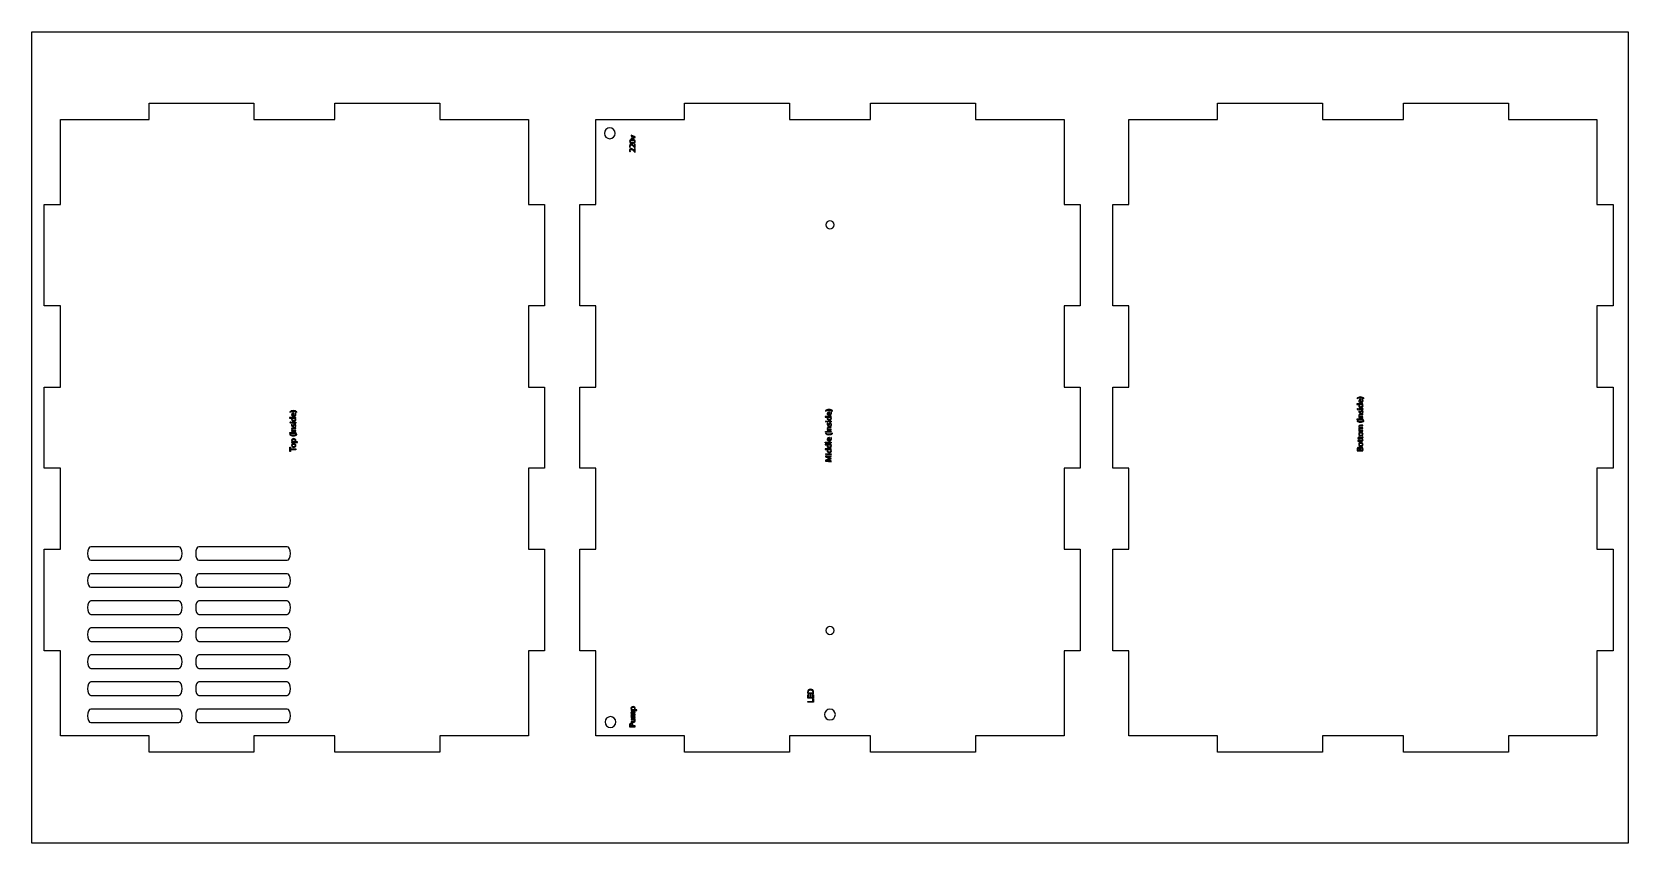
# Model space of a CAD drawing. Extents: x -1119 to 554, y -508 to 342.
import ezdxf

# ---------------------------------------------------------------- set-up
doc = ezdxf.new("R2010")
doc.units = 0
doc.header["$MEASUREMENT"] = 0
doc.layers.add('LAYER_1', color=7, linetype='CONTINUOUS')

# ---------------------------------------------------------------- blocks, each defined once
blk = doc.blocks.new('BLOCK_2')
at = {"layer": 'LAYER_1', "color": 7}
blk.add_lwpolyline([(-1088.8, -395.8), (-1088.8, -306.5), (-1105.8, -306.5), (-1105.8, -200.2), (-1088.8, -200.2), (-1088.8, -115.1), (-1105.8, -115.1), (-1105.8, -30.1), (-1088.8, -30.1), (-1088.8, 54.9), (-1105.8, 54.9), (-1105.8, 161.2), (-1088.8, 161.2), (-1088.8, 250.5), (-995.9, 250.5), (-995.9, 267.5), (-886.1, 267.5), (-886.1, 250.5), (-801.1, 250.5), (-801.1, 267.5), (-691.2, 267.5), (-691.2, 250.5), (-598.4, 250.5), (-598.4, 161.2), (-581.4, 161.2), (-581.4, 54.9), (-598.4, 54.9), (-598.4, -30.1), (-581.4, -30.1), (-581.4, -115.1), (-598.4, -115.1), (-598.4, -200.2), (-581.4, -200.2), (-581.4, -306.5), (-598.4, -306.5), (-598.4, -395.8), (-691.2, -395.8), (-691.2, -412.8), (-801.1, -412.8), (-801.1, -395.8), (-886.1, -395.8), (-886.1, -412.8), (-995.9, -412.8), (-995.9, -395.8), (-1088.8, -395.8)], dxfattribs=at)
blk = doc.blocks.new('BLOCK_3')
at = {"layer": 'LAYER_1', "color": 7}
blk.add_lwpolyline([(-527.6, -395.8), (-527.6, -306.5), (-544.6, -306.5), (-544.6, -200.2), (-527.6, -200.2), (-527.6, -115.1), (-544.6, -115.1), (-544.6, -30.1), (-527.6, -30.1), (-527.6, 54.9), (-544.6, 54.9), (-544.6, 161.2), (-527.6, 161.2), (-527.6, 250.5), (-434.8, 250.5), (-434.8, 267.5), (-324.9, 267.5), (-324.9, 250.5), (-239.9, 250.5), (-239.9, 267.5), (-130, 267.5), (-130, 250.5), (-37.2, 250.5), (-37.2, 161.2), (-20.2, 161.2), (-20.2, 54.9), (-37.2, 54.9), (-37.2, -30.1), (-20.2, -30.1), (-20.2, -115.1), (-37.2, -115.1), (-37.2, -200.2), (-20.2, -200.2), (-20.2, -306.5), (-37.2, -306.5), (-37.2, -395.8), (-130, -395.8), (-130, -412.8), (-239.9, -412.8), (-239.9, -395.8), (-324.9, -395.8), (-324.9, -412.8), (-434.8, -412.8), (-434.8, -395.8), (-527.6, -395.8)], dxfattribs=at)
blk = doc.blocks.new('BLOCK_4')
at = {"layer": 'LAYER_1', "color": 7}
blk.add_lwpolyline([(30.8, -395.8), (30.8, -306.5), (13.8, -306.5), (13.8, -200.2), (30.8, -200.2), (30.8, -115.1), (13.8, -115.1), (13.8, -30.1), (30.8, -30.1), (30.8, 54.9), (13.8, 54.9), (13.8, 161.2), (30.8, 161.2), (30.8, 250.5), (123.6, 250.5), (123.6, 267.5), (233.5, 267.5), (233.5, 250.5), (318.5, 250.5), (318.5, 267.5), (428.4, 267.5), (428.4, 250.5), (521.2, 250.5), (521.2, 161.2), (538.2, 161.2), (538.2, 54.9), (521.2, 54.9), (521.2, -30.1), (538.2, -30.1), (538.2, -115.1), (521.2, -115.1), (521.2, -200.2), (538.2, -200.2), (538.2, -306.5), (521.2, -306.5), (521.2, -395.8), (428.4, -395.8), (428.4, -412.8), (318.5, -412.8), (318.5, -395.8), (233.5, -395.8), (233.5, -412.8), (123.6, -412.8), (123.6, -395.8), (30.8, -395.8)], dxfattribs=at)

msp = doc.modelspace()

# ---------------------------------------------------------------- hatches: boundary and pattern name
at = {"layer": 'LAYER_1'}
h = msp.add_hatch(color=1, dxfattribs=at)
h.dxf.hatch_style = 2
edge = h.paths.add_edge_path()
edge.add_spline(control_points=[(-489.5, 229.4), (-487.5, 229.4), (-486.4, 228.7), (-486.4, 227.4), (-486.4, 226.2), (-487.5, 225.4), (-489.4, 225.4), (-491.4, 225.4), (-492.5, 226.3), (-492.5, 227.5), (-492.5, 228.7), (-491.4, 229.4), (-489.5, 229.4)], knot_values=[0, 0, 0, 0, 1, 1, 1, 2, 2, 2, 3, 3, 3, 4, 4, 4, 4], degree=3, periodic=1)
edge = h.paths.add_edge_path()
edge.add_spline(control_points=[(-489.4, 226.2), (-487.9, 226.2), (-487, 226.7), (-487, 227.4), (-487, 228.2), (-488, 228.6), (-489.5, 228.6), (-490.9, 228.6), (-491.8, 228.2), (-491.8, 227.4), (-491.8, 226.7), (-491, 226.2), (-489.4, 226.2)], knot_values=[0, 0, 0, 0, 1, 1, 1, 2, 2, 2, 3, 3, 3, 4, 4, 4, 4], degree=3, periodic=1)
h = msp.add_hatch(color=1, dxfattribs=at)
h.dxf.hatch_style = 2
edge = h.paths.add_edge_path()
edge.add_spline(control_points=[(-486.5, 220.9), (-486.5, 220.9), (-487, 220.9), (-487, 220.9), (-487, 220.9), (-487.6, 221.5), (-487.6, 221.5), (-489, 223), (-489.8, 223.7), (-490.7, 223.7), (-491.3, 223.7), (-491.8, 223.4), (-491.8, 222.5), (-491.8, 222), (-491.5, 221.6), (-491.3, 221.3), (-491.3, 221.3), (-491.9, 221), (-491.9, 221), (-492.2, 221.4), (-492.5, 222), (-492.5, 222.7), (-492.5, 224), (-491.6, 224.5), (-490.8, 224.5), (-489.7, 224.5), (-488.8, 223.7), (-487.6, 222.5), (-487.6, 222.5), (-487.2, 222), (-487.2, 222), (-487.2, 222), (-487.2, 222), (-487.2, 222), (-487.2, 222), (-487.2, 224.6), (-487.2, 224.6), (-487.2, 224.6), (-486.5, 224.6), (-486.5, 224.6), (-486.5, 224.6), (-486.5, 220.9), (-486.5, 220.9), (-486.5, 220.9), (-486.5, 220.9), (-486.5, 220.9)], knot_values=[0, 0, 0, 0, 1, 1, 1, 2, 2, 2, 3, 3, 3, 4, 4, 4, 5, 5, 5, 6, 6, 6, 7, 7, 7, 8, 8, 8, 9, 9, 9, 10, 10, 10, 11, 11, 11, 12, 12, 12, 13, 13, 13, 14, 14, 14, 15, 15, 15, 15], degree=3, periodic=1)
h = msp.add_hatch(color=1, dxfattribs=at)
h.dxf.hatch_style = 2
edge = h.paths.add_edge_path()
edge.add_spline(control_points=[(-486.5, 216.3), (-486.5, 216.3), (-487, 216.3), (-487, 216.3), (-487, 216.3), (-487.6, 216.9), (-487.6, 216.9), (-489, 218.4), (-489.8, 219.1), (-490.7, 219.1), (-491.3, 219.1), (-491.8, 218.8), (-491.8, 217.9), (-491.8, 217.4), (-491.5, 217), (-491.3, 216.7), (-491.3, 216.7), (-491.9, 216.4), (-491.9, 216.4), (-492.2, 216.8), (-492.5, 217.4), (-492.5, 218.1), (-492.5, 219.3), (-491.6, 219.9), (-490.8, 219.9), (-489.7, 219.9), (-488.8, 219.1), (-487.6, 217.9), (-487.6, 217.9), (-487.2, 217.4), (-487.2, 217.4), (-487.2, 217.4), (-487.2, 217.4), (-487.2, 217.4), (-487.2, 217.4), (-487.2, 220), (-487.2, 220), (-487.2, 220), (-486.5, 220), (-486.5, 220), (-486.5, 220), (-486.5, 216.3), (-486.5, 216.3), (-486.5, 216.3), (-486.5, 216.3), (-486.5, 216.3)], knot_values=[0, 0, 0, 0, 1, 1, 1, 2, 2, 2, 3, 3, 3, 4, 4, 4, 5, 5, 5, 6, 6, 6, 7, 7, 7, 8, 8, 8, 9, 9, 9, 10, 10, 10, 11, 11, 11, 12, 12, 12, 13, 13, 13, 14, 14, 14, 15, 15, 15, 15], degree=3, periodic=1)
h = msp.add_hatch(color=1, dxfattribs=at)
h.dxf.hatch_style = 2
edge = h.paths.add_edge_path()
edge.add_spline(control_points=[(-490.9, 230.7), (-490.9, 230.7), (-488.4, 231.5), (-488.4, 231.5), (-488, 231.7), (-487.7, 231.8), (-487.3, 231.9), (-487.3, 231.9), (-487.3, 231.9), (-487.3, 231.9), (-487.7, 232), (-488, 232.1), (-488.4, 232.3), (-488.4, 232.3), (-490.9, 233.1), (-490.9, 233.1), (-490.9, 233.1), (-490.9, 234), (-490.9, 234), (-490.9, 234), (-486.5, 232.3), (-486.5, 232.3), (-486.5, 232.3), (-486.5, 231.5), (-486.5, 231.5), (-486.5, 231.5), (-490.9, 229.8), (-490.9, 229.8), (-490.9, 229.8), (-490.9, 230.7), (-490.9, 230.7)], knot_values=[0, 0, 0, 0, 1, 1, 1, 2, 2, 2, 3, 3, 3, 4, 4, 4, 5, 5, 5, 6, 6, 6, 7, 7, 7, 8, 8, 8, 9, 9, 9, 10, 10, 10, 10], degree=3, periodic=1)
h = msp.add_hatch(color=1, dxfattribs=at)
h.dxf.hatch_style = 2
edge = h.paths.add_edge_path()
edge.add_spline(control_points=[(269.6, -47.6), (269.6, -47.6), (274.9, -47.6), (274.9, -47.6), (275.3, -47.6), (275.7, -47.6), (276, -47.6), (276, -47.6), (276, -48.3), (276, -48.3), (276, -48.3), (275.2, -48.3), (275.2, -48.3), (275.2, -48.3), (275.2, -48.4), (275.2, -48.4), (275.7, -48.6), (276.1, -49.1), (276.1, -49.8), (276.1, -50.9), (275.2, -51.7), (273.9, -51.7), (272.4, -51.7), (271.6, -50.8), (271.6, -49.8), (271.6, -49.1), (271.9, -48.6), (272.2, -48.4), (272.2, -48.4), (272.2, -48.4), (272.2, -48.4), (272.2, -48.4), (269.6, -48.4), (269.6, -48.4), (269.6, -48.4), (269.6, -47.6), (269.6, -47.6), (269.6, -47.6), (269.6, -47.6), (269.6, -47.6)], knot_values=[0, 0, 0, 0, 1, 1, 1, 2, 2, 2, 3, 3, 3, 4, 4, 4, 5, 5, 5, 6, 6, 6, 7, 7, 7, 8, 8, 8, 9, 9, 9, 10, 10, 10, 11, 11, 11, 12, 12, 12, 13, 13, 13, 13], degree=3, periodic=1)
edge = h.paths.add_edge_path()
edge.add_spline(control_points=[(273.4, -48.4), (273.3, -48.4), (273.2, -48.4), (273.1, -48.5), (272.6, -48.6), (272.2, -49), (272.2, -49.6), (272.2, -50.4), (272.9, -50.9), (273.9, -50.9), (274.7, -50.9), (275.5, -50.5), (275.5, -49.6), (275.5, -49.1), (275.1, -48.6), (274.5, -48.5), (274.4, -48.4), (274.3, -48.4), (274.2, -48.4), (274.2, -48.4), (273.4, -48.4), (273.4, -48.4)], knot_values=[0, 0, 0, 0, 1, 1, 1, 2, 2, 2, 3, 3, 3, 4, 4, 4, 5, 5, 5, 6, 6, 6, 7, 7, 7, 7], degree=3, periodic=1)
h = msp.add_hatch(color=1, dxfattribs=at)
h.dxf.hatch_style = 2
edge = h.paths.add_edge_path()
edge.add_spline(control_points=[(277.1, -42.3), (276.2, -41.7), (275, -41.2), (273.4, -41.2), (271.8, -41.2), (270.7, -41.6), (269.8, -42.3), (269.8, -42.3), (269.8, -41.7), (269.8, -41.7), (270.5, -41.1), (271.7, -40.5), (273.4, -40.5), (275.2, -40.5), (276.3, -41.1), (277.1, -41.7), (277.1, -41.7), (277.1, -42.3), (277.1, -42.3)], knot_values=[0, 0, 0, 0, 1, 1, 1, 2, 2, 2, 3, 3, 3, 4, 4, 4, 5, 5, 5, 6, 6, 6, 6], degree=3, periodic=1)
h = msp.add_hatch(color=1, dxfattribs=at)
h.dxf.hatch_style = 2
edge = h.paths.add_edge_path()
edge.add_spline(control_points=[(274, -45.9), (275, -45.9), (275.5, -45.2), (275.5, -44.4), (275.5, -43.8), (275.4, -43.5), (275.3, -43.2), (275.3, -43.2), (275.8, -43), (275.8, -43), (275.9, -43.3), (276.1, -43.8), (276.1, -44.5), (276.1, -45.8), (275.2, -46.6), (273.9, -46.6), (272.6, -46.6), (271.6, -45.9), (271.6, -44.6), (271.6, -43.2), (272.8, -42.8), (273.6, -42.8), (273.8, -42.8), (273.9, -42.8), (274, -42.8), (274, -42.8), (274, -45.9), (274, -45.9), (274, -45.9), (274, -45.9), (274, -45.9)], knot_values=[0, 0, 0, 0, 1, 1, 1, 2, 2, 2, 3, 3, 3, 4, 4, 4, 5, 5, 5, 6, 6, 6, 7, 7, 7, 8, 8, 8, 9, 9, 9, 10, 10, 10, 10], degree=3, periodic=1)
edge = h.paths.add_edge_path()
edge.add_spline(control_points=[(273.4, -43.6), (272.9, -43.5), (272.1, -43.8), (272.1, -44.7), (272.1, -45.5), (272.9, -45.8), (273.4, -45.9), (273.4, -45.9), (273.4, -43.6), (273.4, -43.6)], knot_values=[0, 0, 0, 0, 1, 1, 1, 2, 2, 2, 3, 3, 3, 3], degree=3, periodic=1)
h = msp.add_hatch(color=1, dxfattribs=at)
h.dxf.hatch_style = 2
edge = h.paths.add_edge_path()
edge.add_spline(control_points=[(-848.6, -61.9), (-848.6, -61.9), (-843.3, -61.9), (-843.3, -61.9), (-842.9, -61.9), (-842.5, -61.9), (-842.2, -61.9), (-842.2, -61.9), (-842.2, -62.6), (-842.2, -62.6), (-842.2, -62.6), (-842.9, -62.7), (-842.9, -62.7), (-842.9, -62.7), (-842.9, -62.7), (-842.9, -62.7), (-842.4, -62.9), (-842.1, -63.4), (-842.1, -64.1), (-842.1, -65.2), (-843, -66), (-844.3, -66), (-845.7, -66), (-846.6, -65.1), (-846.6, -64.1), (-846.6, -63.4), (-846.3, -62.9), (-846, -62.8), (-846, -62.8), (-846, -62.7), (-846, -62.7), (-846, -62.7), (-848.6, -62.7), (-848.6, -62.7), (-848.6, -62.7), (-848.6, -61.9), (-848.6, -61.9), (-848.6, -61.9), (-848.6, -61.9), (-848.6, -61.9)], knot_values=[0, 0, 0, 0, 1, 1, 1, 2, 2, 2, 3, 3, 3, 4, 4, 4, 5, 5, 5, 6, 6, 6, 7, 7, 7, 8, 8, 8, 9, 9, 9, 10, 10, 10, 11, 11, 11, 12, 12, 12, 13, 13, 13, 13], degree=3, periodic=1)
edge = h.paths.add_edge_path()
edge.add_spline(control_points=[(-844.7, -62.7), (-844.8, -62.7), (-845, -62.7), (-845.1, -62.8), (-845.6, -62.9), (-846, -63.3), (-846, -63.9), (-846, -64.7), (-845.3, -65.2), (-844.3, -65.2), (-843.4, -65.2), (-842.7, -64.8), (-842.7, -63.9), (-842.7, -63.4), (-843.1, -62.9), (-843.6, -62.8), (-843.8, -62.7), (-843.9, -62.7), (-844, -62.7), (-844, -62.7), (-844.7, -62.7), (-844.7, -62.7)], knot_values=[0, 0, 0, 0, 1, 1, 1, 2, 2, 2, 3, 3, 3, 4, 4, 4, 5, 5, 5, 6, 6, 6, 7, 7, 7, 7], degree=3, periodic=1)
h = msp.add_hatch(color=1, dxfattribs=at)
h.dxf.hatch_style = 2
edge = h.paths.add_edge_path()
edge.add_spline(control_points=[(-841.1, -56.6), (-842, -56), (-843.1, -55.5), (-844.7, -55.5), (-846.4, -55.5), (-847.5, -56), (-848.4, -56.6), (-848.4, -56.6), (-848.4, -56), (-848.4, -56), (-847.7, -55.4), (-846.5, -54.8), (-844.7, -54.8), (-843, -54.8), (-841.8, -55.4), (-841.1, -56), (-841.1, -56), (-841.1, -56.6), (-841.1, -56.6)], knot_values=[0, 0, 0, 0, 1, 1, 1, 2, 2, 2, 3, 3, 3, 4, 4, 4, 5, 5, 5, 6, 6, 6, 6], degree=3, periodic=1)
h = msp.add_hatch(color=1, dxfattribs=at)
h.dxf.hatch_style = 2
edge = h.paths.add_edge_path()
edge.add_spline(control_points=[(-844.2, -60.2), (-843.1, -60.2), (-842.7, -59.5), (-842.7, -58.7), (-842.7, -58.1), (-842.8, -57.8), (-842.9, -57.5), (-842.9, -57.5), (-842.3, -57.3), (-842.3, -57.3), (-842.2, -57.6), (-842.1, -58.1), (-842.1, -58.8), (-842.1, -60.1), (-843, -60.9), (-844.3, -60.9), (-845.6, -60.9), (-846.6, -60.2), (-846.6, -58.9), (-846.6, -57.5), (-845.4, -57.1), (-844.6, -57.1), (-844.4, -57.1), (-844.3, -57.1), (-844.2, -57.1), (-844.2, -57.1), (-844.2, -60.2), (-844.2, -60.2), (-844.2, -60.2), (-844.2, -60.2), (-844.2, -60.2)], knot_values=[0, 0, 0, 0, 1, 1, 1, 2, 2, 2, 3, 3, 3, 4, 4, 4, 5, 5, 5, 6, 6, 6, 7, 7, 7, 8, 8, 8, 9, 9, 9, 10, 10, 10, 10], degree=3, periodic=1)
edge = h.paths.add_edge_path()
edge.add_spline(control_points=[(-844.8, -57.9), (-845.3, -57.9), (-846, -58.1), (-846, -59), (-846, -59.8), (-845.3, -60.1), (-844.8, -60.2), (-844.8, -60.2), (-844.8, -57.9), (-844.8, -57.9)], knot_values=[0, 0, 0, 0, 1, 1, 1, 2, 2, 2, 3, 3, 3, 3], degree=3, periodic=1)
h = msp.add_hatch(color=1, dxfattribs=at)
h.dxf.hatch_style = 2
edge = h.paths.add_edge_path()
edge.add_spline(control_points=[(-287.4, -60.8), (-287.4, -60.8), (-282.1, -60.8), (-282.1, -60.8), (-281.7, -60.8), (-281.3, -60.7), (-281, -60.7), (-281, -60.7), (-281, -61.4), (-281, -61.4), (-281, -61.4), (-281.7, -61.5), (-281.7, -61.5), (-281.7, -61.5), (-281.7, -61.5), (-281.7, -61.5), (-281.2, -61.7), (-280.9, -62.2), (-280.9, -63), (-280.9, -64), (-281.8, -64.8), (-283.1, -64.8), (-284.5, -64.8), (-285.4, -63.9), (-285.4, -62.9), (-285.4, -62.2), (-285.1, -61.8), (-284.8, -61.6), (-284.8, -61.6), (-284.8, -61.5), (-284.8, -61.5), (-284.8, -61.5), (-287.4, -61.5), (-287.4, -61.5), (-287.4, -61.5), (-287.4, -60.8), (-287.4, -60.8), (-287.4, -60.8), (-287.4, -60.8), (-287.4, -60.8)], knot_values=[0, 0, 0, 0, 1, 1, 1, 2, 2, 2, 3, 3, 3, 4, 4, 4, 5, 5, 5, 6, 6, 6, 7, 7, 7, 8, 8, 8, 9, 9, 9, 10, 10, 10, 11, 11, 11, 12, 12, 12, 13, 13, 13, 13], degree=3, periodic=1)
edge = h.paths.add_edge_path()
edge.add_spline(control_points=[(-283.6, -61.5), (-283.7, -61.5), (-283.8, -61.6), (-283.9, -61.6), (-284.4, -61.7), (-284.8, -62.1), (-284.8, -62.7), (-284.8, -63.5), (-284.1, -64), (-283.1, -64), (-282.2, -64), (-281.5, -63.6), (-281.5, -62.7), (-281.5, -62.2), (-281.9, -61.7), (-282.5, -61.6), (-282.6, -61.6), (-282.7, -61.5), (-282.8, -61.5), (-282.8, -61.5), (-283.6, -61.5), (-283.6, -61.5)], knot_values=[0, 0, 0, 0, 1, 1, 1, 2, 2, 2, 3, 3, 3, 4, 4, 4, 5, 5, 5, 6, 6, 6, 7, 7, 7, 7], degree=3, periodic=1)
h = msp.add_hatch(color=1, dxfattribs=at)
h.dxf.hatch_style = 2
edge = h.paths.add_edge_path()
edge.add_spline(control_points=[(-279.9, -55.4), (-280.8, -54.8), (-281.9, -54.3), (-283.6, -54.3), (-285.2, -54.3), (-286.3, -54.8), (-287.2, -55.4), (-287.2, -55.4), (-287.2, -54.8), (-287.2, -54.8), (-286.5, -54.2), (-285.3, -53.6), (-283.6, -53.6), (-281.8, -53.6), (-280.6, -54.2), (-279.9, -54.8), (-279.9, -54.8), (-279.9, -55.4), (-279.9, -55.4)], knot_values=[0, 0, 0, 0, 1, 1, 1, 2, 2, 2, 3, 3, 3, 4, 4, 4, 5, 5, 5, 6, 6, 6, 6], degree=3, periodic=1)
h = msp.add_hatch(color=1, dxfattribs=at)
h.dxf.hatch_style = 2
edge = h.paths.add_edge_path()
edge.add_spline(control_points=[(-286.6, -65.7), (-286.3, -65.7), (-286.1, -65.9), (-286.1, -66.2), (-286.1, -66.5), (-286.3, -66.7), (-286.6, -66.7), (-286.8, -66.7), (-287, -66.5), (-287, -66.2), (-287, -65.9), (-286.8, -65.7), (-286.6, -65.7)], knot_values=[0, 0, 0, 0, 1, 1, 1, 2, 2, 2, 3, 3, 3, 4, 4, 4, 4], degree=3, periodic=1)
h.paths.add_polyline_path([(-281, -66.6), (-285.3, -66.6), (-285.3, -65.8), (-281, -65.8)])
h = msp.add_hatch(color=1, dxfattribs=at)
h.dxf.hatch_style = 2
edge = h.paths.add_edge_path()
edge.add_spline(control_points=[(-283, -59), (-281.9, -59), (-281.5, -58.3), (-281.5, -57.5), (-281.5, -56.9), (-281.6, -56.6), (-281.7, -56.3), (-281.7, -56.3), (-281.2, -56.1), (-281.2, -56.1), (-281, -56.4), (-280.9, -56.9), (-280.9, -57.6), (-280.9, -58.9), (-281.8, -59.8), (-283.1, -59.8), (-284.4, -59.8), (-285.4, -59), (-285.4, -57.7), (-285.4, -56.3), (-284.2, -55.9), (-283.4, -55.9), (-283.2, -55.9), (-283.1, -55.9), (-283, -55.9), (-283, -55.9), (-283, -59), (-283, -59), (-283, -59), (-283, -59), (-283, -59)], knot_values=[0, 0, 0, 0, 1, 1, 1, 2, 2, 2, 3, 3, 3, 4, 4, 4, 5, 5, 5, 6, 6, 6, 7, 7, 7, 8, 8, 8, 9, 9, 9, 10, 10, 10, 10], degree=3, periodic=1)
edge = h.paths.add_edge_path()
edge.add_spline(control_points=[(-283.6, -56.7), (-284.1, -56.7), (-284.9, -56.9), (-284.9, -57.8), (-284.9, -58.6), (-284.1, -58.9), (-283.6, -59), (-283.6, -59), (-283.6, -56.7), (-283.6, -56.7)], knot_values=[0, 0, 0, 0, 1, 1, 1, 2, 2, 2, 3, 3, 3, 3], degree=3, periodic=1)
h = msp.add_hatch(color=1, dxfattribs=at)
h.dxf.hatch_style = 2
edge = h.paths.add_edge_path()
edge.add_spline(control_points=[(269.8, -65.1), (270.6, -65.8), (271.8, -66.3), (273.4, -66.3), (275, -66.3), (276.2, -65.8), (277.1, -65.1), (277.1, -65.1), (277.1, -65.8), (277.1, -65.8), (276.3, -66.3), (275.2, -66.9), (273.4, -66.9), (271.7, -66.9), (270.5, -66.3), (269.8, -65.8), (269.8, -65.8), (269.8, -65.1), (269.8, -65.1)], knot_values=[0, 0, 0, 0, 1, 1, 1, 2, 2, 2, 3, 3, 3, 4, 4, 4, 5, 5, 5, 6, 6, 6, 6], degree=3, periodic=1)
h = msp.add_hatch(color=1, dxfattribs=at)
h.dxf.hatch_style = 2
edge = h.paths.add_edge_path()
edge.add_spline(control_points=[(270.4, -52.6), (270.7, -52.6), (270.9, -52.8), (270.9, -53.1), (270.9, -53.4), (270.7, -53.6), (270.4, -53.6), (270.2, -53.6), (269.9, -53.4), (269.9, -53.1), (269.9, -52.8), (270.1, -52.6), (270.4, -52.6)], knot_values=[0, 0, 0, 0, 1, 1, 1, 2, 2, 2, 3, 3, 3, 4, 4, 4, 4], degree=3, periodic=1)
h.paths.add_polyline_path([(276, -53.5), (271.6, -53.5), (271.6, -52.7), (276, -52.7)])
h = msp.add_hatch(color=1, dxfattribs=at)
h.dxf.hatch_style = 2
h.paths.add_polyline_path([(269.9, -63.5), (276, -63.5), (276, -64.3), (269.9, -64.3)])
h = msp.add_hatch(color=1, dxfattribs=at)
h.dxf.hatch_style = 2
edge = h.paths.add_edge_path()
edge.add_spline(control_points=[(275.2, -57.2), (275.3, -56.9), (275.5, -56.5), (275.5, -56.1), (275.5, -55.6), (275.2, -55.3), (274.9, -55.3), (274.5, -55.3), (274.3, -55.5), (274.1, -56.1), (273.8, -56.9), (273.4, -57.2), (272.8, -57.2), (272.1, -57.2), (271.6, -56.7), (271.6, -55.7), (271.6, -55.3), (271.7, -54.9), (271.8, -54.7), (271.8, -54.7), (272.4, -54.9), (272.4, -54.9), (272.3, -55), (272.1, -55.4), (272.1, -55.8), (272.1, -56.2), (272.4, -56.5), (272.7, -56.5), (273.1, -56.5), (273.3, -56.2), (273.5, -55.7), (273.8, -54.9), (274.1, -54.5), (274.8, -54.5), (275.6, -54.5), (276.1, -55.1), (276.1, -56.1), (276.1, -56.6), (276, -57.1), (275.8, -57.4), (275.8, -57.4), (275.2, -57.2), (275.2, -57.2)], knot_values=[0, 0, 0, 0, 1, 1, 1, 2, 2, 2, 3, 3, 3, 4, 4, 4, 5, 5, 5, 6, 6, 6, 7, 7, 7, 8, 8, 8, 9, 9, 9, 10, 10, 10, 11, 11, 11, 12, 12, 12, 13, 13, 13, 14, 14, 14, 14], degree=3, periodic=1)
h = msp.add_hatch(color=1, dxfattribs=at)
h.dxf.hatch_style = 2
edge = h.paths.add_edge_path()
edge.add_spline(control_points=[(272.8, -62.1), (272.4, -62.1), (272, -62.1), (271.6, -62.1), (271.6, -62.1), (271.6, -61.4), (271.6, -61.4), (271.6, -61.4), (272.4, -61.3), (272.4, -61.3), (272.4, -61.3), (272.4, -61.3), (272.4, -61.3), (272, -61.1), (271.6, -60.6), (271.6, -59.9), (271.6, -59.3), (271.9, -58.3), (273.4, -58.3), (273.4, -58.3), (276, -58.3), (276, -58.3), (276, -58.3), (276, -59.1), (276, -59.1), (276, -59.1), (273.5, -59.1), (273.5, -59.1), (272.8, -59.1), (272.2, -59.4), (272.2, -60.2), (272.2, -60.7), (272.6, -61.1), (273, -61.2), (273.1, -61.2), (273.2, -61.3), (273.4, -61.3), (273.4, -61.3), (276, -61.3), (276, -61.3), (276, -61.3), (276, -62.1), (276, -62.1), (276, -62.1), (272.8, -62.1), (272.8, -62.1), (272.8, -62.1), (272.8, -62.1), (272.8, -62.1)], knot_values=[0, 0, 0, 0, 1, 1, 1, 2, 2, 2, 3, 3, 3, 4, 4, 4, 5, 5, 5, 6, 6, 6, 7, 7, 7, 8, 8, 8, 9, 9, 9, 10, 10, 10, 11, 11, 11, 12, 12, 12, 13, 13, 13, 14, 14, 14, 15, 15, 15, 16, 16, 16, 16], degree=3, periodic=1)
h = msp.add_hatch(color=1, dxfattribs=at)
h.dxf.hatch_style = 2
edge = h.paths.add_edge_path()
edge.add_spline(control_points=[(-848.4, -79.5), (-847.5, -80.1), (-846.4, -80.6), (-844.7, -80.6), (-843.1, -80.6), (-842, -80.1), (-841.1, -79.5), (-841.1, -79.5), (-841.1, -80.1), (-841.1, -80.1), (-841.8, -80.6), (-843, -81.2), (-844.7, -81.2), (-846.5, -81.2), (-847.7, -80.6), (-848.4, -80.1), (-848.4, -80.1), (-848.4, -79.5), (-848.4, -79.5), (-848.4, -79.5), (-848.4, -79.5), (-848.4, -79.5)], knot_values=[0, 0, 0, 0, 1, 1, 1, 2, 2, 2, 3, 3, 3, 4, 4, 4, 5, 5, 5, 6, 6, 6, 7, 7, 7, 7], degree=3, periodic=1)
h = msp.add_hatch(color=1, dxfattribs=at)
h.dxf.hatch_style = 2
edge = h.paths.add_edge_path()
edge.add_spline(control_points=[(-847.7, -66.9), (-847.5, -66.9), (-847.3, -67.1), (-847.3, -67.4), (-847.3, -67.7), (-847.5, -67.9), (-847.7, -67.9), (-848, -67.9), (-848.2, -67.7), (-848.2, -67.4), (-848.2, -67.1), (-848, -66.9), (-847.7, -66.9)], knot_values=[0, 0, 0, 0, 1, 1, 1, 2, 2, 2, 3, 3, 3, 4, 4, 4, 4], degree=3, periodic=1)
h.paths.add_polyline_path([(-842.2, -67.8), (-846.5, -67.8), (-846.5, -67), (-842.2, -67)])
h = msp.add_hatch(color=1, dxfattribs=at)
h.dxf.hatch_style = 2
h.paths.add_polyline_path([(-848.2, -77.8), (-842.2, -77.8), (-842.2, -78.6), (-848.2, -78.6)])
h = msp.add_hatch(color=1, dxfattribs=at)
h.dxf.hatch_style = 2
edge = h.paths.add_edge_path()
edge.add_spline(control_points=[(-843, -71.5), (-842.8, -71.2), (-842.7, -70.8), (-842.7, -70.4), (-842.7, -69.9), (-842.9, -69.6), (-843.3, -69.6), (-843.7, -69.6), (-843.9, -69.8), (-844.1, -70.4), (-844.4, -71.2), (-844.8, -71.6), (-845.3, -71.6), (-846, -71.6), (-846.6, -71), (-846.6, -70.1), (-846.6, -69.6), (-846.5, -69.2), (-846.3, -69), (-846.3, -69), (-845.8, -69.2), (-845.8, -69.2), (-845.9, -69.3), (-846, -69.7), (-846, -70.1), (-846, -70.5), (-845.8, -70.8), (-845.4, -70.8), (-845.1, -70.8), (-844.9, -70.5), (-844.7, -70), (-844.4, -69.2), (-844, -68.8), (-843.4, -68.8), (-842.6, -68.8), (-842.1, -69.4), (-842.1, -70.4), (-842.1, -70.9), (-842.2, -71.4), (-842.4, -71.7), (-842.4, -71.7), (-843, -71.5), (-843, -71.5)], knot_values=[0, 0, 0, 0, 1, 1, 1, 2, 2, 2, 3, 3, 3, 4, 4, 4, 5, 5, 5, 6, 6, 6, 7, 7, 7, 8, 8, 8, 9, 9, 9, 10, 10, 10, 11, 11, 11, 12, 12, 12, 13, 13, 13, 14, 14, 14, 14], degree=3, periodic=1)
h = msp.add_hatch(color=1, dxfattribs=at)
h.dxf.hatch_style = 2
edge = h.paths.add_edge_path()
edge.add_spline(control_points=[(-845.3, -76.4), (-845.8, -76.4), (-846.2, -76.4), (-846.5, -76.4), (-846.5, -76.4), (-846.5, -75.7), (-846.5, -75.7), (-846.5, -75.7), (-845.8, -75.7), (-845.8, -75.7), (-845.8, -75.7), (-845.8, -75.6), (-845.8, -75.6), (-846.2, -75.4), (-846.6, -74.9), (-846.6, -74.2), (-846.6, -73.6), (-846.2, -72.7), (-844.8, -72.7), (-844.8, -72.7), (-842.2, -72.7), (-842.2, -72.7), (-842.2, -72.7), (-842.2, -73.5), (-842.2, -73.5), (-842.2, -73.5), (-844.7, -73.5), (-844.7, -73.5), (-845.4, -73.5), (-846, -73.7), (-846, -74.5), (-846, -75), (-845.6, -75.4), (-845.2, -75.5), (-845.1, -75.6), (-844.9, -75.6), (-844.8, -75.6), (-844.8, -75.6), (-842.2, -75.6), (-842.2, -75.6), (-842.2, -75.6), (-842.2, -76.4), (-842.2, -76.4), (-842.2, -76.4), (-845.3, -76.4), (-845.3, -76.4), (-845.3, -76.4), (-845.3, -76.4), (-845.3, -76.4)], knot_values=[0, 0, 0, 0, 1, 1, 1, 2, 2, 2, 3, 3, 3, 4, 4, 4, 5, 5, 5, 6, 6, 6, 7, 7, 7, 8, 8, 8, 9, 9, 9, 10, 10, 10, 11, 11, 11, 12, 12, 12, 13, 13, 13, 14, 14, 14, 15, 15, 15, 16, 16, 16, 16], degree=3, periodic=1)
h = msp.add_hatch(color=1, dxfattribs=at)
h.dxf.hatch_style = 2
edge = h.paths.add_edge_path()
edge.add_spline(control_points=[(-287.2, -78.3), (-286.3, -78.9), (-285.2, -79.4), (-283.5, -79.4), (-281.9, -79.4), (-280.8, -78.9), (-279.9, -78.3), (-279.9, -78.3), (-279.9, -78.9), (-279.9, -78.9), (-280.6, -79.4), (-281.8, -80.1), (-283.5, -80.1), (-285.3, -80), (-286.5, -79.4), (-287.2, -78.9), (-287.2, -78.9), (-287.2, -78.3), (-287.2, -78.3)], knot_values=[0, 0, 0, 0, 1, 1, 1, 2, 2, 2, 3, 3, 3, 4, 4, 4, 5, 5, 5, 6, 6, 6, 6], degree=3, periodic=1)
h = msp.add_hatch(color=1, dxfattribs=at)
h.dxf.hatch_style = 2
h.paths.add_polyline_path([(-287, -76.6), (-281, -76.6), (-281, -77.4), (-287, -77.4)])
h = msp.add_hatch(color=1, dxfattribs=at)
h.dxf.hatch_style = 2
edge = h.paths.add_edge_path()
edge.add_spline(control_points=[(-281.8, -70.3), (-281.6, -70), (-281.5, -69.6), (-281.5, -69.2), (-281.5, -68.7), (-281.7, -68.4), (-282.1, -68.4), (-282.5, -68.4), (-282.7, -68.6), (-282.9, -69.2), (-283.2, -70), (-283.6, -70.4), (-284.1, -70.4), (-284.8, -70.4), (-285.4, -69.8), (-285.4, -68.9), (-285.4, -68.4), (-285.3, -68), (-285.1, -67.8), (-285.1, -67.8), (-284.6, -68), (-284.6, -68), (-284.7, -68.2), (-284.8, -68.5), (-284.8, -68.9), (-284.8, -69.3), (-284.6, -69.6), (-284.2, -69.6), (-283.9, -69.6), (-283.7, -69.3), (-283.5, -68.8), (-283.2, -68), (-282.8, -67.6), (-282.2, -67.6), (-281.4, -67.6), (-280.9, -68.2), (-280.9, -69.3), (-280.9, -69.7), (-281, -70.2), (-281.2, -70.5), (-281.2, -70.5), (-281.8, -70.3), (-281.8, -70.3)], knot_values=[0, 0, 0, 0, 1, 1, 1, 2, 2, 2, 3, 3, 3, 4, 4, 4, 5, 5, 5, 6, 6, 6, 7, 7, 7, 8, 8, 8, 9, 9, 9, 10, 10, 10, 11, 11, 11, 12, 12, 12, 13, 13, 13, 14, 14, 14, 14], degree=3, periodic=1)
h = msp.add_hatch(color=1, dxfattribs=at)
h.dxf.hatch_style = 2
edge = h.paths.add_edge_path()
edge.add_spline(control_points=[(-284.2, -75.2), (-284.6, -75.2), (-285, -75.2), (-285.3, -75.2), (-285.3, -75.2), (-285.3, -74.5), (-285.3, -74.5), (-285.3, -74.5), (-284.6, -74.5), (-284.6, -74.5), (-284.6, -74.5), (-284.6, -74.4), (-284.6, -74.4), (-285, -74.2), (-285.4, -73.7), (-285.4, -73), (-285.4, -72.4), (-285.1, -71.5), (-283.6, -71.5), (-283.6, -71.5), (-281, -71.5), (-281, -71.5), (-281, -71.5), (-281, -72.3), (-281, -72.3), (-281, -72.3), (-283.5, -72.3), (-283.5, -72.3), (-284.2, -72.3), (-284.8, -72.5), (-284.8, -73.3), (-284.8, -73.8), (-284.4, -74.2), (-284, -74.3), (-283.9, -74.4), (-283.7, -74.4), (-283.6, -74.4), (-283.6, -74.4), (-281, -74.4), (-281, -74.4), (-281, -74.4), (-281, -75.2), (-281, -75.2), (-281, -75.2), (-284.2, -75.2), (-284.2, -75.2), (-284.2, -75.2), (-284.2, -75.2), (-284.2, -75.2)], knot_values=[0, 0, 0, 0, 1, 1, 1, 2, 2, 2, 3, 3, 3, 4, 4, 4, 5, 5, 5, 6, 6, 6, 7, 7, 7, 8, 8, 8, 9, 9, 9, 10, 10, 10, 11, 11, 11, 12, 12, 12, 13, 13, 13, 14, 14, 14, 15, 15, 15, 16, 16, 16, 16], degree=3, periodic=1)
h = msp.add_hatch(color=1, dxfattribs=at)
h.dxf.hatch_style = 2
edge = h.paths.add_edge_path()
edge.add_spline(control_points=[(-283, -85.9), (-281.9, -85.9), (-281.5, -85.3), (-281.5, -84.5), (-281.5, -83.9), (-281.6, -83.5), (-281.7, -83.2), (-281.7, -83.2), (-281.2, -83.1), (-281.2, -83.1), (-281, -83.4), (-280.9, -83.9), (-280.9, -84.6), (-280.9, -85.9), (-281.8, -86.7), (-283.1, -86.7), (-284.4, -86.7), (-285.4, -85.9), (-285.4, -84.7), (-285.4, -83.2), (-284.2, -82.9), (-283.4, -82.9), (-283.2, -82.9), (-283.1, -82.9), (-283, -82.9), (-283, -82.9), (-283, -85.9), (-283, -85.9), (-283, -85.9), (-283, -85.9), (-283, -85.9)], knot_values=[0, 0, 0, 0, 1, 1, 1, 2, 2, 2, 3, 3, 3, 4, 4, 4, 5, 5, 5, 6, 6, 6, 7, 7, 7, 8, 8, 8, 9, 9, 9, 10, 10, 10, 10], degree=3, periodic=1)
edge = h.paths.add_edge_path()
edge.add_spline(control_points=[(-283.6, -83.6), (-284.1, -83.6), (-284.9, -83.8), (-284.9, -84.7), (-284.9, -85.5), (-284.1, -85.9), (-283.6, -85.9), (-283.6, -85.9), (-283.6, -83.6), (-283.6, -83.6)], knot_values=[0, 0, 0, 0, 1, 1, 1, 2, 2, 2, 3, 3, 3, 3], degree=3, periodic=1)
h = msp.add_hatch(color=1, dxfattribs=at)
h.dxf.hatch_style = 2
edge = h.paths.add_edge_path()
edge.add_spline(control_points=[(270.6, -83.2), (270.6, -83.2), (271.6, -83.2), (271.6, -83.2), (271.6, -83.2), (271.6, -82), (271.6, -82), (271.6, -82), (272.2, -82), (272.2, -82), (272.2, -82), (272.2, -83.2), (272.2, -83.2), (272.2, -83.2), (274.6, -83.2), (274.6, -83.2), (275.1, -83.2), (275.4, -83), (275.4, -82.6), (275.4, -82.4), (275.4, -82.2), (275.4, -82.1), (275.4, -82.1), (276, -82.1), (276, -82.1), (276, -82.2), (276.1, -82.5), (276.1, -82.8), (276.1, -83.2), (276, -83.5), (275.8, -83.7), (275.5, -83.9), (275.1, -84), (274.6, -84), (274.6, -84), (272.2, -84), (272.2, -84), (272.2, -84), (272.2, -84.6), (272.2, -84.6), (272.2, -84.6), (271.6, -84.6), (271.6, -84.6), (271.6, -84.6), (271.6, -84), (271.6, -84), (271.6, -84), (270.8, -84), (270.8, -84), (270.8, -84), (270.6, -83.2), (270.6, -83.2)], knot_values=[0, 0, 0, 0, 1, 1, 1, 2, 2, 2, 3, 3, 3, 4, 4, 4, 5, 5, 5, 6, 6, 6, 7, 7, 7, 8, 8, 8, 9, 9, 9, 10, 10, 10, 11, 11, 11, 12, 12, 12, 13, 13, 13, 14, 14, 14, 15, 15, 15, 16, 16, 16, 17, 17, 17, 17], degree=3, periodic=1)
h = msp.add_hatch(color=1, dxfattribs=at)
h.dxf.hatch_style = 2
edge = h.paths.add_edge_path()
edge.add_spline(control_points=[(272.8, -76.3), (272.4, -76.3), (272, -76.3), (271.6, -76.3), (271.6, -76.3), (271.6, -75.6), (271.6, -75.6), (271.6, -75.6), (272.4, -75.6), (272.4, -75.6), (272.4, -75.6), (272.4, -75.6), (272.4, -75.6), (271.9, -75.3), (271.6, -74.9), (271.6, -74.2), (271.6, -73.6), (271.9, -73.1), (272.4, -72.9), (272.4, -72.9), (272.4, -72.9), (272.4, -72.9), (272.2, -72.8), (272, -72.6), (271.9, -72.4), (271.7, -72.2), (271.6, -71.9), (271.6, -71.5), (271.6, -70.9), (271.9, -70), (273.4, -70), (273.4, -70), (276, -70), (276, -70), (276, -70), (276, -70.8), (276, -70.8), (276, -70.8), (273.5, -70.8), (273.5, -70.8), (272.7, -70.8), (272.2, -71.1), (272.2, -71.8), (272.2, -72.2), (272.5, -72.6), (272.9, -72.7), (273, -72.7), (273.2, -72.8), (273.3, -72.8), (273.3, -72.8), (276, -72.8), (276, -72.8), (276, -72.8), (276, -73.5), (276, -73.5), (276, -73.5), (273.4, -73.5), (273.4, -73.5), (272.7, -73.5), (272.2, -73.8), (272.2, -74.5), (272.2, -74.9), (272.6, -75.3), (273, -75.4), (273.1, -75.5), (273.2, -75.5), (273.4, -75.5), (273.4, -75.5), (276, -75.5), (276, -75.5), (276, -75.5), (276, -76.3), (276, -76.3), (276, -76.3), (272.8, -76.3), (272.8, -76.3), (272.8, -76.3), (272.8, -76.3), (272.8, -76.3)], knot_values=[0, 0, 0, 0, 1, 1, 1, 2, 2, 2, 3, 3, 3, 4, 4, 4, 5, 5, 5, 6, 6, 6, 7, 7, 7, 8, 8, 8, 9, 9, 9, 10, 10, 10, 11, 11, 11, 12, 12, 12, 13, 13, 13, 14, 14, 14, 15, 15, 15, 16, 16, 16, 17, 17, 17, 18, 18, 18, 19, 19, 19, 20, 20, 20, 21, 21, 21, 22, 22, 22, 23, 23, 23, 24, 24, 24, 25, 25, 25, 26, 26, 26, 26], degree=3, periodic=1)
h = msp.add_hatch(color=1, dxfattribs=at)
h.dxf.hatch_style = 2
edge = h.paths.add_edge_path()
edge.add_spline(control_points=[(273.8, -77.3), (275.4, -77.3), (276.1, -78.4), (276.1, -79.4), (276.1, -80.6), (275.2, -81.5), (273.9, -81.5), (272.4, -81.5), (271.6, -80.6), (271.6, -79.4), (271.6, -78.1), (272.5, -77.3), (273.8, -77.3)], knot_values=[0, 0, 0, 0, 1, 1, 1, 2, 2, 2, 3, 3, 3, 4, 4, 4, 4], degree=3, periodic=1)
edge = h.paths.add_edge_path()
edge.add_spline(control_points=[(273.8, -80.7), (274.8, -80.7), (275.5, -80.2), (275.5, -79.4), (275.5, -78.6), (274.8, -78.1), (273.8, -78.1), (273.1, -78.1), (272.1, -78.4), (272.1, -79.4), (272.1, -80.3), (273, -80.7), (273.8, -80.7)], knot_values=[0, 0, 0, 0, 1, 1, 1, 2, 2, 2, 3, 3, 3, 4, 4, 4, 4], degree=3, periodic=1)
h = msp.add_hatch(color=1, dxfattribs=at)
h.dxf.hatch_style = 2
h.paths.add_polyline_path([(-847.6, -95.8), (-847.6, -97.6), (-848.2, -97.6), (-848.2, -93.1), (-847.6, -93.1), (-847.6, -95), (-842.2, -95), (-842.2, -95.8)])
h = msp.add_hatch(color=1, dxfattribs=at)
h.dxf.hatch_style = 2
edge = h.paths.add_edge_path()
edge.add_spline(control_points=[(-845.1, -88.2), (-845.7, -88.2), (-846.1, -88.2), (-846.5, -88.2), (-846.5, -88.2), (-846.5, -87.5), (-846.5, -87.5), (-846.5, -87.5), (-845.8, -87.5), (-845.8, -87.5), (-845.8, -87.5), (-845.8, -87.5), (-845.8, -87.5), (-846.3, -87.2), (-846.6, -86.6), (-846.6, -85.9), (-846.6, -84.9), (-845.7, -84.1), (-844.4, -84.1), (-842.8, -84.1), (-842.1, -85), (-842.1, -86.1), (-842.1, -86.6), (-842.3, -87.1), (-842.7, -87.4), (-842.7, -87.4), (-842.7, -87.4), (-842.7, -87.4), (-842.7, -87.4), (-840.4, -87.4), (-840.4, -87.4), (-840.4, -87.4), (-840.4, -88.2), (-840.4, -88.2), (-840.4, -88.2), (-845.1, -88.2), (-845.1, -88.2)], knot_values=[0, 0, 0, 0, 1, 1, 1, 2, 2, 2, 3, 3, 3, 4, 4, 4, 5, 5, 5, 6, 6, 6, 7, 7, 7, 8, 8, 8, 9, 9, 9, 10, 10, 10, 11, 11, 11, 12, 12, 12, 12], degree=3, periodic=1)
edge = h.paths.add_edge_path()
edge.add_spline(control_points=[(-843.9, -87.4), (-843.8, -87.4), (-843.7, -87.4), (-843.6, -87.4), (-843.1, -87.2), (-842.7, -86.8), (-842.7, -86.2), (-842.7, -85.3), (-843.4, -84.9), (-844.4, -84.9), (-845.2, -84.9), (-846, -85.3), (-846, -86.2), (-846, -86.7), (-845.6, -87.2), (-845, -87.4), (-844.9, -87.4), (-844.8, -87.4), (-844.7, -87.4), (-844.7, -87.4), (-843.9, -87.4), (-843.9, -87.4), (-843.9, -87.4), (-843.9, -87.4), (-843.9, -87.4)], knot_values=[0, 0, 0, 0, 1, 1, 1, 2, 2, 2, 3, 3, 3, 4, 4, 4, 5, 5, 5, 6, 6, 6, 7, 7, 7, 8, 8, 8, 8], degree=3, periodic=1)
h = msp.add_hatch(color=1, dxfattribs=at)
h.dxf.hatch_style = 2
edge = h.paths.add_edge_path()
edge.add_spline(control_points=[(-844.4, -89.2), (-842.8, -89.2), (-842.1, -90.3), (-842.1, -91.4), (-842.1, -92.5), (-842.9, -93.4), (-844.3, -93.4), (-845.8, -93.4), (-846.6, -92.5), (-846.6, -91.3), (-846.6, -90), (-845.7, -89.2), (-844.4, -89.2)], knot_values=[0, 0, 0, 0, 1, 1, 1, 2, 2, 2, 3, 3, 3, 4, 4, 4, 4], degree=3, periodic=1)
edge = h.paths.add_edge_path()
edge.add_spline(control_points=[(-844.3, -92.6), (-843.4, -92.6), (-842.7, -92.1), (-842.7, -91.3), (-842.7, -90.6), (-843.4, -90), (-844.3, -90), (-845.1, -90), (-846, -90.4), (-846, -91.3), (-846, -92.2), (-845.2, -92.6), (-844.3, -92.6)], knot_values=[0, 0, 0, 0, 1, 1, 1, 2, 2, 2, 3, 3, 3, 4, 4, 4, 4], degree=3, periodic=1)
h = msp.add_hatch(color=1, dxfattribs=at)
h.dxf.hatch_style = 2
h.paths.add_polyline_path([(-287.4, -88.5), (-287.4, -87.7), (-281, -87.7), (-281, -88.5)])
h = msp.add_hatch(color=1, dxfattribs=at)
h.dxf.hatch_style = 2
edge = h.paths.add_edge_path()
edge.add_spline(control_points=[(-287.4, -89.8), (-287.4, -89.8), (-282.1, -89.8), (-282.1, -89.8), (-281.7, -89.8), (-281.3, -89.8), (-281, -89.8), (-281, -89.8), (-281, -90.5), (-281, -90.5), (-281, -90.5), (-281.7, -90.5), (-281.7, -90.5), (-281.7, -90.5), (-281.7, -90.6), (-281.7, -90.6), (-281.2, -90.8), (-280.9, -91.3), (-280.9, -92), (-280.9, -93.1), (-281.8, -93.9), (-283.1, -93.9), (-284.5, -93.9), (-285.4, -93), (-285.4, -92), (-285.4, -91.3), (-285.1, -90.8), (-284.8, -90.6), (-284.8, -90.6), (-284.8, -90.6), (-284.8, -90.6), (-284.8, -90.6), (-287.4, -90.6), (-287.4, -90.6), (-287.4, -90.6), (-287.4, -89.8), (-287.4, -89.8), (-287.4, -89.8), (-287.4, -89.8), (-287.4, -89.8)], knot_values=[0, 0, 0, 0, 1, 1, 1, 2, 2, 2, 3, 3, 3, 4, 4, 4, 5, 5, 5, 6, 6, 6, 7, 7, 7, 8, 8, 8, 9, 9, 9, 10, 10, 10, 11, 11, 11, 12, 12, 12, 13, 13, 13, 13], degree=3, periodic=1)
edge = h.paths.add_edge_path()
edge.add_spline(control_points=[(-283.6, -90.6), (-283.7, -90.6), (-283.8, -90.6), (-283.9, -90.7), (-284.4, -90.8), (-284.8, -91.2), (-284.8, -91.8), (-284.8, -92.6), (-284.1, -93.1), (-283.1, -93.1), (-282.2, -93.1), (-281.5, -92.7), (-281.5, -91.8), (-281.5, -91.3), (-281.9, -90.8), (-282.5, -90.7), (-282.6, -90.6), (-282.7, -90.6), (-282.8, -90.6), (-282.8, -90.6), (-283.6, -90.6), (-283.6, -90.6), (-283.6, -90.6), (-283.6, -90.6), (-283.6, -90.6)], knot_values=[0, 0, 0, 0, 1, 1, 1, 2, 2, 2, 3, 3, 3, 4, 4, 4, 5, 5, 5, 6, 6, 6, 7, 7, 7, 8, 8, 8, 8], degree=3, periodic=1)
h = msp.add_hatch(color=1, dxfattribs=at)
h.dxf.hatch_style = 2
edge = h.paths.add_edge_path()
edge.add_spline(control_points=[(-287.4, -94.9), (-287.4, -94.9), (-282.1, -94.9), (-282.1, -94.9), (-281.7, -94.9), (-281.3, -94.9), (-281, -94.9), (-281, -94.9), (-281, -95.6), (-281, -95.6), (-281, -95.6), (-281.7, -95.6), (-281.7, -95.6), (-281.7, -95.6), (-281.7, -95.6), (-281.7, -95.6), (-281.2, -95.9), (-280.9, -96.4), (-280.9, -97.1), (-280.9, -98.2), (-281.8, -99), (-283.1, -99), (-284.5, -99), (-285.4, -98.1), (-285.4, -97), (-285.4, -96.4), (-285.1, -95.9), (-284.8, -95.7), (-284.8, -95.7), (-284.8, -95.7), (-284.8, -95.7), (-284.8, -95.7), (-287.4, -95.7), (-287.4, -95.7), (-287.4, -95.7), (-287.4, -94.9), (-287.4, -94.9), (-287.4, -94.9), (-287.4, -94.9), (-287.4, -94.9)], knot_values=[0, 0, 0, 0, 1, 1, 1, 2, 2, 2, 3, 3, 3, 4, 4, 4, 5, 5, 5, 6, 6, 6, 7, 7, 7, 8, 8, 8, 9, 9, 9, 10, 10, 10, 11, 11, 11, 12, 12, 12, 13, 13, 13, 13], degree=3, periodic=1)
edge = h.paths.add_edge_path()
edge.add_spline(control_points=[(-283.6, -95.7), (-283.7, -95.7), (-283.8, -95.7), (-283.9, -95.7), (-284.4, -95.8), (-284.8, -96.3), (-284.8, -96.9), (-284.8, -97.7), (-284.1, -98.2), (-283.1, -98.2), (-282.2, -98.2), (-281.5, -97.7), (-281.5, -96.9), (-281.5, -96.4), (-281.9, -95.9), (-282.5, -95.7), (-282.6, -95.7), (-282.7, -95.7), (-282.8, -95.7), (-282.8, -95.7), (-283.6, -95.7), (-283.6, -95.7), (-283.6, -95.7), (-283.6, -95.7), (-283.6, -95.7)], knot_values=[0, 0, 0, 0, 1, 1, 1, 2, 2, 2, 3, 3, 3, 4, 4, 4, 5, 5, 5, 6, 6, 6, 7, 7, 7, 8, 8, 8, 8], degree=3, periodic=1)
h = msp.add_hatch(color=1, dxfattribs=at)
h.dxf.hatch_style = 2
edge = h.paths.add_edge_path()
edge.add_spline(control_points=[(-286.6, -99.9), (-286.3, -99.9), (-286.1, -100.1), (-286.1, -100.4), (-286.1, -100.7), (-286.3, -100.9), (-286.6, -100.9), (-286.8, -100.9), (-287, -100.7), (-287, -100.4), (-287, -100.1), (-286.8, -99.9), (-286.6, -99.9)], knot_values=[0, 0, 0, 0, 1, 1, 1, 2, 2, 2, 3, 3, 3, 4, 4, 4, 4], degree=3, periodic=1)
h.paths.add_polyline_path([(-281, -100.8), (-285.3, -100.8), (-285.3, -100), (-281, -100)])
h = msp.add_hatch(color=1, dxfattribs=at)
h.dxf.hatch_style = 2
edge = h.paths.add_edge_path()
edge.add_spline(control_points=[(270, -96.9), (269.9, -96.6), (269.9, -96.1), (269.9, -95.5), (269.9, -94.7), (270, -94.2), (270.3, -93.9), (270.6, -93.5), (270.9, -93.3), (271.4, -93.3), (272, -93.3), (272.5, -93.7), (272.7, -94.4), (272.7, -94.4), (272.8, -94.4), (272.8, -94.4), (272.9, -93.8), (273.4, -93.1), (274.3, -93.1), (274.8, -93.1), (275.2, -93.3), (275.5, -93.6), (275.9, -94.1), (276.1, -94.7), (276.1, -95.7), (276.1, -96.3), (276, -96.7), (276, -96.9), (276, -96.9), (270, -96.9), (270, -96.9), (270, -96.9), (270, -96.9), (270, -96.9)], knot_values=[0, 0, 0, 0, 1, 1, 1, 2, 2, 2, 3, 3, 3, 4, 4, 4, 5, 5, 5, 6, 6, 6, 7, 7, 7, 8, 8, 8, 9, 9, 9, 10, 10, 10, 11, 11, 11, 11], degree=3, periodic=1)
edge = h.paths.add_edge_path()
edge.add_spline(control_points=[(272.5, -96.2), (272.5, -96.2), (272.5, -95.4), (272.5, -95.4), (272.5, -94.6), (272.1, -94.1), (271.5, -94.1), (270.8, -94.1), (270.5, -94.7), (270.5, -95.5), (270.5, -95.8), (270.5, -96), (270.5, -96.2), (270.5, -96.2), (272.5, -96.2), (272.5, -96.2), (272.5, -96.2), (272.5, -96.2), (272.5, -96.2)], knot_values=[0, 0, 0, 0, 1, 1, 1, 2, 2, 2, 3, 3, 3, 4, 4, 4, 5, 5, 5, 6, 6, 6, 6], degree=3, periodic=1)
edge = h.paths.add_edge_path()
edge.add_spline(control_points=[(275.4, -96.2), (275.4, -96), (275.4, -95.8), (275.4, -95.5), (275.4, -94.7), (275.1, -93.9), (274.3, -93.9), (273.4, -93.9), (273.1, -94.7), (273.1, -95.5), (273.1, -95.5), (273.1, -96.2), (273.1, -96.2), (273.1, -96.2), (275.4, -96.2), (275.4, -96.2), (275.4, -96.2), (275.4, -96.2), (275.4, -96.2)], knot_values=[0, 0, 0, 0, 1, 1, 1, 2, 2, 2, 3, 3, 3, 4, 4, 4, 5, 5, 5, 6, 6, 6, 6], degree=3, periodic=1)
h = msp.add_hatch(color=1, dxfattribs=at)
h.dxf.hatch_style = 2
edge = h.paths.add_edge_path()
edge.add_spline(control_points=[(270.6, -86.2), (270.6, -86.2), (271.6, -86.2), (271.6, -86.2), (271.6, -86.2), (271.6, -85), (271.6, -85), (271.6, -85), (272.2, -85), (272.2, -85), (272.2, -85), (272.2, -86.2), (272.2, -86.2), (272.2, -86.2), (274.6, -86.2), (274.6, -86.2), (275.1, -86.2), (275.4, -86), (275.4, -85.6), (275.4, -85.3), (275.4, -85.2), (275.4, -85.1), (275.4, -85.1), (276, -85.1), (276, -85.1), (276, -85.2), (276.1, -85.5), (276.1, -85.8), (276.1, -86.1), (276, -86.4), (275.8, -86.6), (275.5, -86.8), (275.1, -86.9), (274.6, -86.9), (274.6, -86.9), (272.2, -86.9), (272.2, -86.9), (272.2, -86.9), (272.2, -87.6), (272.2, -87.6), (272.2, -87.6), (271.6, -87.6), (271.6, -87.6), (271.6, -87.6), (271.6, -86.9), (271.6, -86.9), (271.6, -86.9), (270.8, -86.9), (270.8, -86.9), (270.8, -86.9), (270.6, -86.2), (270.6, -86.2)], knot_values=[0, 0, 0, 0, 1, 1, 1, 2, 2, 2, 3, 3, 3, 4, 4, 4, 5, 5, 5, 6, 6, 6, 7, 7, 7, 8, 8, 8, 9, 9, 9, 10, 10, 10, 11, 11, 11, 12, 12, 12, 13, 13, 13, 14, 14, 14, 15, 15, 15, 16, 16, 16, 17, 17, 17, 17], degree=3, periodic=1)
h = msp.add_hatch(color=1, dxfattribs=at)
h.dxf.hatch_style = 2
edge = h.paths.add_edge_path()
edge.add_spline(control_points=[(273.8, -88.1), (275.4, -88.1), (276.1, -89.2), (276.1, -90.3), (276.1, -91.5), (275.2, -92.4), (273.9, -92.4), (272.4, -92.4), (271.6, -91.4), (271.6, -90.2), (271.6, -89), (272.5, -88.1), (273.8, -88.1)], knot_values=[0, 0, 0, 0, 1, 1, 1, 2, 2, 2, 3, 3, 3, 4, 4, 4, 4], degree=3, periodic=1)
edge = h.paths.add_edge_path()
edge.add_spline(control_points=[(273.8, -91.6), (274.8, -91.6), (275.5, -91), (275.5, -90.2), (275.5, -89.5), (274.8, -88.9), (273.8, -88.9), (273.1, -88.9), (272.1, -89.3), (272.1, -90.2), (272.1, -91.2), (273, -91.6), (273.8, -91.6)], knot_values=[0, 0, 0, 0, 1, 1, 1, 2, 2, 2, 3, 3, 3, 4, 4, 4, 4], degree=3, periodic=1)
h = msp.add_hatch(color=1, dxfattribs=at)
h.dxf.hatch_style = 2
edge = h.paths.add_edge_path()
edge.add_spline(control_points=[(-283.6, -103), (-284.5, -103), (-285.5, -103.1), (-286.3, -103.1), (-286.3, -103.1), (-286.3, -103.1), (-286.3, -103.1), (-285.6, -103.3), (-284.8, -103.6), (-284, -103.9), (-284, -103.9), (-281, -104.9), (-281, -104.9), (-281, -104.9), (-281, -105.5), (-281, -105.5), (-281, -105.5), (-283.9, -106.5), (-283.9, -106.5), (-284.8, -106.8), (-285.5, -107), (-286.3, -107.2), (-286.3, -107.2), (-286.3, -107.2), (-286.3, -107.2), (-285.5, -107.2), (-284.5, -107.3), (-283.6, -107.3), (-283.6, -107.3), (-281, -107.5), (-281, -107.5), (-281, -107.5), (-281, -108.3), (-281, -108.3), (-281, -108.3), (-287, -107.8), (-287, -107.8), (-287, -107.8), (-287, -106.8), (-287, -106.8), (-287, -106.8), (-284.1, -105.8), (-284.1, -105.8), (-283.4, -105.5), (-282.7, -105.3), (-282.1, -105.2), (-282.1, -105.2), (-282.1, -105.2), (-282.1, -105.2), (-282.7, -105), (-283.3, -104.8), (-284.1, -104.5), (-284.1, -104.5), (-287, -103.4), (-287, -103.4), (-287, -103.4), (-287, -102.4), (-287, -102.4), (-287, -102.4), (-281, -102.1), (-281, -102.1), (-281, -102.1), (-281, -102.8), (-281, -102.8), (-281, -102.8), (-283.6, -103), (-283.6, -103)], knot_values=[0, 0, 0, 0, 1, 1, 1, 2, 2, 2, 3, 3, 3, 4, 4, 4, 5, 5, 5, 6, 6, 6, 7, 7, 7, 8, 8, 8, 9, 9, 9, 10, 10, 10, 11, 11, 11, 12, 12, 12, 13, 13, 13, 14, 14, 14, 15, 15, 15, 16, 16, 16, 17, 17, 17, 18, 18, 18, 19, 19, 19, 20, 20, 20, 21, 21, 21, 22, 22, 22, 22], degree=3, periodic=1)
h = msp.add_hatch(color=1, dxfattribs=at)
h.dxf.hatch_style = 2
edge = h.paths.add_edge_path()
edge.add_spline(control_points=[(-305.7, -351.7), (-305.7, -351.3), (-305.8, -350.7), (-305.8, -350.1), (-305.8, -349), (-305.5, -348.1), (-305, -347.6), (-304.5, -347.1), (-303.8, -346.8), (-302.9, -346.8), (-301.9, -346.8), (-301.1, -347.1), (-300.5, -347.6), (-299.9, -348.2), (-299.6, -349.1), (-299.6, -350.3), (-299.6, -350.9), (-299.7, -351.3), (-299.7, -351.7), (-299.7, -351.7), (-305.7, -351.7), (-305.7, -351.7), (-305.7, -351.7), (-305.7, -351.7), (-305.7, -351.7)], knot_values=[0, 0, 0, 0, 1, 1, 1, 2, 2, 2, 3, 3, 3, 4, 4, 4, 5, 5, 5, 6, 6, 6, 7, 7, 7, 8, 8, 8, 8], degree=3, periodic=1)
edge = h.paths.add_edge_path()
edge.add_spline(control_points=[(-300.3, -351), (-300.3, -350.8), (-300.3, -350.5), (-300.3, -350.2), (-300.3, -348.5), (-301.2, -347.6), (-302.8, -347.6), (-304.3, -347.6), (-305.2, -348.4), (-305.2, -350), (-305.2, -350.4), (-305.1, -350.8), (-305.1, -351), (-305.1, -351), (-300.3, -351), (-300.3, -351)], knot_values=[0, 0, 0, 0, 1, 1, 1, 2, 2, 2, 3, 3, 3, 4, 4, 4, 5, 5, 5, 5], degree=3, periodic=1)
h = msp.add_hatch(color=1, dxfattribs=at)
h.dxf.hatch_style = 2
edge = h.paths.add_edge_path()
edge.add_spline(control_points=[(-489.4, -369.1), (-490, -369.1), (-490.5, -369.1), (-490.9, -369.2), (-490.9, -369.2), (-490.9, -368.4), (-490.9, -368.4), (-490.9, -368.4), (-490.1, -368.4), (-490.1, -368.4), (-490.1, -368.4), (-490.1, -368.4), (-490.1, -368.4), (-490.7, -368.1), (-491, -367.5), (-491, -366.8), (-491, -365.8), (-490.1, -365), (-488.8, -365), (-487.2, -365), (-486.4, -365.9), (-486.4, -367), (-486.4, -367.5), (-486.7, -368.1), (-487.1, -368.3), (-487.1, -368.3), (-487.1, -368.3), (-487.1, -368.3), (-487.1, -368.3), (-484.7, -368.3), (-484.7, -368.3), (-484.7, -368.3), (-484.7, -369.1), (-484.7, -369.1), (-484.7, -369.1), (-489.4, -369.1), (-489.4, -369.1), (-489.4, -369.1), (-489.4, -369.1), (-489.4, -369.1)], knot_values=[0, 0, 0, 0, 1, 1, 1, 2, 2, 2, 3, 3, 3, 4, 4, 4, 5, 5, 5, 6, 6, 6, 7, 7, 7, 8, 8, 8, 9, 9, 9, 10, 10, 10, 11, 11, 11, 12, 12, 12, 13, 13, 13, 13], degree=3, periodic=1)
edge = h.paths.add_edge_path()
edge.add_spline(control_points=[(-488.3, -368.3), (-488.2, -368.3), (-488.1, -368.3), (-488, -368.3), (-487.4, -368.2), (-487, -367.7), (-487, -367.1), (-487, -366.3), (-487.7, -365.8), (-488.7, -365.8), (-489.6, -365.8), (-490.3, -366.2), (-490.3, -367.1), (-490.3, -367.6), (-489.9, -368.1), (-489.4, -368.3), (-489.3, -368.3), (-489.1, -368.3), (-489, -368.3), (-489, -368.3), (-488.3, -368.3), (-488.3, -368.3), (-488.3, -368.3), (-488.3, -368.3), (-488.3, -368.3)], knot_values=[0, 0, 0, 0, 1, 1, 1, 2, 2, 2, 3, 3, 3, 4, 4, 4, 5, 5, 5, 6, 6, 6, 7, 7, 7, 8, 8, 8, 8], degree=3, periodic=1)
h = msp.add_hatch(color=1, dxfattribs=at)
h.dxf.hatch_style = 2
h.paths.add_polyline_path([(-302.5, -353), (-302.5, -355.4), (-300.3, -355.4), (-300.3, -352.8), (-299.7, -352.8), (-299.7, -356.2), (-305.7, -356.2), (-305.7, -352.9), (-305.1, -352.9), (-305.1, -355.4), (-303.2, -355.4), (-303.2, -353)])
h = msp.add_hatch(color=1, dxfattribs=at)
h.dxf.hatch_style = 2
h.paths.add_polyline_path([(-305.7, -360.4), (-305.7, -359.6), (-300.3, -359.6), (-300.3, -357), (-299.7, -357), (-299.7, -360.4)])
h = msp.add_hatch(color=1, dxfattribs=at)
h.dxf.hatch_style = 2
edge = h.paths.add_edge_path()
edge.add_spline(control_points=[(-492.5, -386.2), (-492.6, -385.8), (-492.6, -385.3), (-492.6, -384.7), (-492.6, -383.9), (-492.4, -383.4), (-492.1, -383), (-491.8, -382.7), (-491.4, -382.5), (-490.8, -382.5), (-490.3, -382.5), (-489.9, -382.6), (-489.6, -382.9), (-489.1, -383.4), (-488.9, -384), (-488.9, -384.8), (-488.9, -385), (-488.9, -385.2), (-488.9, -385.4), (-488.9, -385.4), (-486.5, -385.4), (-486.5, -385.4), (-486.5, -385.4), (-486.5, -386.2), (-486.5, -386.2), (-486.5, -386.2), (-492.5, -386.2), (-492.5, -386.2)], knot_values=[0, 0, 0, 0, 1, 1, 1, 2, 2, 2, 3, 3, 3, 4, 4, 4, 5, 5, 5, 6, 6, 6, 7, 7, 7, 8, 8, 8, 9, 9, 9, 9], degree=3, periodic=1)
edge = h.paths.add_edge_path()
edge.add_spline(control_points=[(-489.6, -385.4), (-489.5, -385.3), (-489.5, -385), (-489.5, -384.8), (-489.5, -383.8), (-490, -383.3), (-490.8, -383.3), (-491.6, -383.3), (-492, -383.8), (-492, -384.7), (-492, -385), (-492, -385.3), (-491.9, -385.4), (-491.9, -385.4), (-489.6, -385.4), (-489.6, -385.4), (-489.6, -385.4), (-489.6, -385.4), (-489.6, -385.4)], knot_values=[0, 0, 0, 0, 1, 1, 1, 2, 2, 2, 3, 3, 3, 4, 4, 4, 5, 5, 5, 6, 6, 6, 6], degree=3, periodic=1)
h = msp.add_hatch(color=1, dxfattribs=at)
h.dxf.hatch_style = 2
edge = h.paths.add_edge_path()
edge.add_spline(control_points=[(-489.7, -376.6), (-490.1, -376.6), (-490.5, -376.6), (-490.9, -376.7), (-490.9, -376.7), (-490.9, -376), (-490.9, -376), (-490.9, -376), (-490.2, -375.9), (-490.2, -375.9), (-490.2, -375.9), (-490.2, -375.9), (-490.2, -375.9), (-490.6, -375.7), (-491, -375.3), (-491, -374.5), (-491, -373.9), (-490.6, -373.5), (-490.1, -373.3), (-490.1, -373.3), (-490.1, -373.3), (-490.1, -373.3), (-490.3, -373.1), (-490.5, -373), (-490.7, -372.8), (-490.8, -372.5), (-491, -372.2), (-491, -371.8), (-491, -371.2), (-490.6, -370.4), (-489.1, -370.4), (-489.1, -370.4), (-486.5, -370.4), (-486.5, -370.4), (-486.5, -370.4), (-486.5, -371.2), (-486.5, -371.2), (-486.5, -371.2), (-489, -371.2), (-489, -371.2), (-489.8, -371.2), (-490.3, -371.5), (-490.3, -372.1), (-490.3, -372.6), (-490, -372.9), (-489.6, -373.1), (-489.5, -373.1), (-489.3, -373.1), (-489.2, -373.1), (-489.2, -373.1), (-486.5, -373.1), (-486.5, -373.1), (-486.5, -373.1), (-486.5, -373.9), (-486.5, -373.9), (-486.5, -373.9), (-489.1, -373.9), (-489.1, -373.9), (-489.8, -373.9), (-490.3, -374.2), (-490.3, -374.8), (-490.3, -375.3), (-489.9, -375.7), (-489.5, -375.8), (-489.4, -375.8), (-489.3, -375.8), (-489.1, -375.8), (-489.1, -375.8), (-486.5, -375.8), (-486.5, -375.8), (-486.5, -375.8), (-486.5, -376.6), (-486.5, -376.6), (-486.5, -376.6), (-489.7, -376.6), (-489.7, -376.6), (-489.7, -376.6), (-489.7, -376.6), (-489.7, -376.6)], knot_values=[0, 0, 0, 0, 1, 1, 1, 2, 2, 2, 3, 3, 3, 4, 4, 4, 5, 5, 5, 6, 6, 6, 7, 7, 7, 8, 8, 8, 9, 9, 9, 10, 10, 10, 11, 11, 11, 12, 12, 12, 13, 13, 13, 14, 14, 14, 15, 15, 15, 16, 16, 16, 17, 17, 17, 18, 18, 18, 19, 19, 19, 20, 20, 20, 21, 21, 21, 22, 22, 22, 23, 23, 23, 24, 24, 24, 25, 25, 25, 26, 26, 26, 26], degree=3, periodic=1)
h = msp.add_hatch(color=1, dxfattribs=at)
h.dxf.hatch_style = 2
edge = h.paths.add_edge_path()
edge.add_spline(control_points=[(-487.7, -377.9), (-487.2, -377.9), (-486.9, -377.9), (-486.5, -377.9), (-486.5, -377.9), (-486.5, -378.6), (-486.5, -378.6), (-486.5, -378.6), (-487.2, -378.6), (-487.2, -378.6), (-487.2, -378.6), (-487.2, -378.7), (-487.2, -378.7), (-486.9, -378.9), (-486.4, -379.3), (-486.4, -380.1), (-486.4, -380.8), (-486.8, -381.6), (-488.3, -381.6), (-488.3, -381.6), (-490.9, -381.6), (-490.9, -381.6), (-490.9, -381.6), (-490.9, -380.8), (-490.9, -380.8), (-490.9, -380.8), (-488.5, -380.8), (-488.5, -380.8), (-487.6, -380.8), (-487.1, -380.6), (-487.1, -379.8), (-487.1, -379.3), (-487.4, -378.9), (-487.8, -378.8), (-487.9, -378.8), (-488, -378.7), (-488.2, -378.7), (-488.2, -378.7), (-490.9, -378.7), (-490.9, -378.7), (-490.9, -378.7), (-490.9, -377.9), (-490.9, -377.9), (-490.9, -377.9), (-487.7, -377.9), (-487.7, -377.9), (-487.7, -377.9), (-487.7, -377.9), (-487.7, -377.9)], knot_values=[0, 0, 0, 0, 1, 1, 1, 2, 2, 2, 3, 3, 3, 4, 4, 4, 5, 5, 5, 6, 6, 6, 7, 7, 7, 8, 8, 8, 9, 9, 9, 10, 10, 10, 11, 11, 11, 12, 12, 12, 13, 13, 13, 14, 14, 14, 15, 15, 15, 16, 16, 16, 16], degree=3, periodic=1)

# ---------------------------------------------------------------- linework, layer by layer
at = {"layer": 'LAYER_1', "color": 7}
msp.add_lwpolyline([(-1118.6, 342.2), (553.8, 342.2), (553.8, -508.2), (-1118.6, -508.2), (-1118.6, 342.2)], dxfattribs=at)
at = {"layer": 'LAYER_1'}
for points in [[(-281, -66.6), (-285.3, -66.6), (-285.3, -65.8), (-281, -65.8), (-281, -66.6)], [(269.9, -63.5), (276, -63.5), (276, -64.3), (269.9, -64.3), (269.9, -63.5)], [(276, -53.5), (271.6, -53.5), (271.6, -52.7), (276, -52.7), (276, -53.5)], [(-848.2, -77.8), (-842.2, -77.8), (-842.2, -78.6), (-848.2, -78.6), (-848.2, -77.8)], [(-842.2, -67.8), (-846.5, -67.8), (-846.5, -67), (-842.2, -67), (-842.2, -67.8)], [(-287, -76.6), (-281, -76.6), (-281, -77.4), (-287, -77.4), (-287, -76.6)], [(-847.6, -95.8), (-847.6, -97.6), (-848.2, -97.6), (-848.2, -93.1), (-847.6, -93.1), (-847.6, -95), (-842.2, -95), (-842.2, -95.8), (-847.6, -95.8)], [(-287.4, -88.5), (-287.4, -87.7), (-281, -87.7), (-281, -88.5), (-287.4, -88.5)], [(-281, -100.8), (-285.3, -100.8), (-285.3, -100), (-281, -100), (-281, -100.8)], [(-302.5, -353), (-302.5, -355.4), (-300.3, -355.4), (-300.3, -352.8), (-299.7, -352.8), (-299.7, -356.2), (-305.7, -356.2), (-305.7, -352.9), (-305.1, -352.9), (-305.1, -355.4), (-303.2, -355.4), (-303.2, -353), (-302.5, -353)], [(-305.7, -360.4), (-305.7, -359.6), (-300.3, -359.6), (-300.3, -357), (-299.7, -357), (-299.7, -360.4), (-305.7, -360.4)]]:
    msp.add_lwpolyline(points, dxfattribs=at)
at = {"layer": 'LAYER_1', "color": 7}
for points, knots in [([(-513.1, 241.6), (-510, 241.6), (-507.4, 239.1), (-507.4, 235.9), (-507.4, 232.8), (-510, 230.3), (-513.1, 230.3), (-516.2, 230.3), (-518.8, 232.8), (-518.8, 235.9), (-518.8, 239.1), (-516.2, 241.6), (-513.1, 241.6)], [0, 0, 0, 0, 1, 1, 1, 2, 2, 2, 3, 3, 3, 4, 4, 4, 4]), ([(-282.4, 144.2), (-280, 144.2), (-278.1, 142.3), (-278.1, 140), (-278.1, 137.6), (-280, 135.7), (-282.4, 135.7), (-284.7, 135.7), (-286.6, 137.6), (-286.6, 140), (-286.6, 142.3), (-284.7, 144.2), (-282.4, 144.2)], [0, 0, 0, 0, 1, 1, 1, 2, 2, 2, 3, 3, 3, 4, 4, 4, 4]), ([(-964.6, -197.5), (-962.7, -197.5), (-961.2, -200.7), (-961.2, -204.6), (-961.2, -204.6), (-961.2, -204.6), (-961.2, -204.6), (-961.2, -208.5), (-962.7, -211.7), (-964.6, -211.7), (-964.6, -211.7), (-1057, -211.7), (-1057, -211.7), (-1058.9, -211.7), (-1060.4, -208.5), (-1060.4, -204.6), (-1060.4, -204.6), (-1060.4, -204.6), (-1060.4, -204.6), (-1060.4, -200.7), (-1058.9, -197.5), (-1057, -197.5), (-1057, -197.5), (-964.6, -197.5), (-964.6, -197.5)], [0, 0, 0, 0, 1, 1, 1, 2, 2, 2, 3, 3, 3, 4, 4, 4, 5, 5, 5, 6, 6, 6, 7, 7, 7, 8, 8, 8, 8]), ([(-851.2, -197.5), (-849.3, -197.5), (-847.8, -200.7), (-847.8, -204.6), (-847.8, -204.6), (-847.8, -204.6), (-847.8, -204.6), (-847.8, -208.5), (-849.3, -211.7), (-851.2, -211.7), (-851.2, -211.7), (-943.7, -211.7), (-943.7, -211.7), (-945.5, -211.7), (-947, -208.5), (-947, -204.6), (-947, -204.6), (-947, -204.6), (-947, -204.6), (-947, -200.7), (-945.5, -197.5), (-943.7, -197.5), (-943.7, -197.5), (-851.2, -197.5), (-851.2, -197.5)], [0, 0, 0, 0, 1, 1, 1, 2, 2, 2, 3, 3, 3, 4, 4, 4, 5, 5, 5, 6, 6, 6, 7, 7, 7, 8, 8, 8, 8]), ([(-964.6, -225.8), (-962.7, -225.8), (-961.2, -229), (-961.2, -232.9), (-961.2, -232.9), (-961.2, -232.9), (-961.2, -232.9), (-961.2, -236.8), (-962.7, -240), (-964.6, -240), (-964.6, -240), (-1057, -240), (-1057, -240), (-1058.9, -240), (-1060.4, -236.8), (-1060.4, -232.9), (-1060.4, -232.9), (-1060.4, -232.9), (-1060.4, -232.9), (-1060.4, -229), (-1058.9, -225.8), (-1057, -225.8), (-1057, -225.8), (-964.6, -225.8), (-964.6, -225.8)], [0, 0, 0, 0, 1, 1, 1, 2, 2, 2, 3, 3, 3, 4, 4, 4, 5, 5, 5, 6, 6, 6, 7, 7, 7, 8, 8, 8, 8]), ([(-851.2, -225.8), (-849.3, -225.8), (-847.8, -229), (-847.8, -232.9), (-847.8, -232.9), (-847.8, -232.9), (-847.8, -232.9), (-847.8, -236.8), (-849.3, -240), (-851.2, -240), (-851.2, -240), (-943.7, -240), (-943.7, -240), (-945.5, -240), (-947, -236.8), (-947, -232.9), (-947, -232.9), (-947, -232.9), (-947, -232.9), (-947, -229), (-945.5, -225.8), (-943.7, -225.8), (-943.7, -225.8), (-851.2, -225.8), (-851.2, -225.8)], [0, 0, 0, 0, 1, 1, 1, 2, 2, 2, 3, 3, 3, 4, 4, 4, 5, 5, 5, 6, 6, 6, 7, 7, 7, 8, 8, 8, 8]), ([(-964.6, -254.2), (-962.7, -254.2), (-961.2, -257.4), (-961.2, -261.3), (-961.2, -261.3), (-961.2, -261.3), (-961.2, -261.3), (-961.2, -265.2), (-962.7, -268.4), (-964.6, -268.4), (-964.6, -268.4), (-1057, -268.4), (-1057, -268.4), (-1058.9, -268.4), (-1060.4, -265.2), (-1060.4, -261.3), (-1060.4, -261.3), (-1060.4, -261.3), (-1060.4, -261.3), (-1060.4, -257.4), (-1058.9, -254.2), (-1057, -254.2), (-1057, -254.2), (-964.6, -254.2), (-964.6, -254.2)], [0, 0, 0, 0, 1, 1, 1, 2, 2, 2, 3, 3, 3, 4, 4, 4, 5, 5, 5, 6, 6, 6, 7, 7, 7, 8, 8, 8, 8]), ([(-851.2, -254.2), (-849.3, -254.2), (-847.8, -257.4), (-847.8, -261.3), (-847.8, -261.3), (-847.8, -261.3), (-847.8, -261.3), (-847.8, -265.2), (-849.3, -268.4), (-851.2, -268.4), (-851.2, -268.4), (-943.7, -268.4), (-943.7, -268.4), (-945.5, -268.4), (-947, -265.2), (-947, -261.3), (-947, -261.3), (-947, -261.3), (-947, -261.3), (-947, -257.4), (-945.5, -254.2), (-943.7, -254.2), (-943.7, -254.2), (-851.2, -254.2), (-851.2, -254.2)], [0, 0, 0, 0, 1, 1, 1, 2, 2, 2, 3, 3, 3, 4, 4, 4, 5, 5, 5, 6, 6, 6, 7, 7, 7, 8, 8, 8, 8]), ([(-964.6, -282.5), (-962.7, -282.5), (-961.2, -285.7), (-961.2, -289.6), (-961.2, -289.6), (-961.2, -289.6), (-961.2, -289.6), (-961.2, -293.5), (-962.7, -296.7), (-964.6, -296.7), (-964.6, -296.7), (-1057, -296.7), (-1057, -296.7), (-1058.9, -296.7), (-1060.4, -293.5), (-1060.4, -289.6), (-1060.4, -289.6), (-1060.4, -289.6), (-1060.4, -289.6), (-1060.4, -285.7), (-1058.9, -282.5), (-1057, -282.5), (-1057, -282.5), (-964.6, -282.5), (-964.6, -282.5)], [0, 0, 0, 0, 1, 1, 1, 2, 2, 2, 3, 3, 3, 4, 4, 4, 5, 5, 5, 6, 6, 6, 7, 7, 7, 8, 8, 8, 8]), ([(-851.2, -282.5), (-849.3, -282.5), (-847.8, -285.7), (-847.8, -289.6), (-847.8, -289.6), (-847.8, -289.6), (-847.8, -289.6), (-847.8, -293.5), (-849.3, -296.7), (-851.2, -296.7), (-851.2, -296.7), (-943.7, -296.7), (-943.7, -296.7), (-945.5, -296.7), (-947, -293.5), (-947, -289.6), (-947, -289.6), (-947, -289.6), (-947, -289.6), (-947, -285.7), (-945.5, -282.5), (-943.7, -282.5), (-943.7, -282.5), (-851.2, -282.5), (-851.2, -282.5)], [0, 0, 0, 0, 1, 1, 1, 2, 2, 2, 3, 3, 3, 4, 4, 4, 5, 5, 5, 6, 6, 6, 7, 7, 7, 8, 8, 8, 8]), ([(-282.4, -281), (-280, -281), (-278.1, -282.9), (-278.1, -285.2), (-278.1, -287.6), (-280, -289.5), (-282.4, -289.5), (-284.7, -289.5), (-286.6, -287.6), (-286.6, -285.2), (-286.6, -282.9), (-284.7, -281), (-282.4, -281)], [0, 0, 0, 0, 1, 1, 1, 2, 2, 2, 3, 3, 3, 4, 4, 4, 4]), ([(-964.6, -310.9), (-962.7, -310.9), (-961.2, -314.1), (-961.2, -318), (-961.2, -318), (-961.2, -318), (-961.2, -318), (-961.2, -321.9), (-962.7, -325.1), (-964.6, -325.1), (-964.6, -325.1), (-1057, -325.1), (-1057, -325.1), (-1058.9, -325.1), (-1060.4, -321.9), (-1060.4, -318), (-1060.4, -318), (-1060.4, -318), (-1060.4, -318), (-1060.4, -314.1), (-1058.9, -310.9), (-1057, -310.9), (-1057, -310.9), (-964.6, -310.9), (-964.6, -310.9)], [0, 0, 0, 0, 1, 1, 1, 2, 2, 2, 3, 3, 3, 4, 4, 4, 5, 5, 5, 6, 6, 6, 7, 7, 7, 8, 8, 8, 8]), ([(-851.2, -310.9), (-849.3, -310.9), (-847.8, -314.1), (-847.8, -318), (-847.8, -318), (-847.8, -318), (-847.8, -318), (-847.8, -321.9), (-849.3, -325.1), (-851.2, -325.1), (-851.2, -325.1), (-943.7, -325.1), (-943.7, -325.1), (-945.5, -325.1), (-947, -321.9), (-947, -318), (-947, -318), (-947, -318), (-947, -318), (-947, -314.1), (-945.5, -310.9), (-943.7, -310.9), (-943.7, -310.9), (-851.2, -310.9), (-851.2, -310.9)], [0, 0, 0, 0, 1, 1, 1, 2, 2, 2, 3, 3, 3, 4, 4, 4, 5, 5, 5, 6, 6, 6, 7, 7, 7, 8, 8, 8, 8]), ([(-964.6, -339.2), (-962.7, -339.2), (-961.2, -342.4), (-961.2, -346.3), (-961.2, -346.3), (-961.2, -346.3), (-961.2, -346.3), (-961.2, -350.2), (-962.7, -353.4), (-964.6, -353.4), (-964.6, -353.4), (-1057, -353.4), (-1057, -353.4), (-1058.9, -353.4), (-1060.4, -350.2), (-1060.4, -346.3), (-1060.4, -346.3), (-1060.4, -346.3), (-1060.4, -346.3), (-1060.4, -342.4), (-1058.9, -339.2), (-1057, -339.2), (-1057, -339.2), (-964.6, -339.2), (-964.6, -339.2)], [0, 0, 0, 0, 1, 1, 1, 2, 2, 2, 3, 3, 3, 4, 4, 4, 5, 5, 5, 6, 6, 6, 7, 7, 7, 8, 8, 8, 8]), ([(-851.2, -339.2), (-849.3, -339.2), (-847.8, -342.4), (-847.8, -346.3), (-847.8, -346.3), (-847.8, -346.3), (-847.8, -346.3), (-847.8, -350.2), (-849.3, -353.4), (-851.2, -353.4), (-851.2, -353.4), (-943.7, -353.4), (-943.7, -353.4), (-945.5, -353.4), (-947, -350.2), (-947, -346.3), (-947, -346.3), (-947, -346.3), (-947, -346.3), (-947, -342.4), (-945.5, -339.2), (-943.7, -339.2), (-943.7, -339.2), (-851.2, -339.2), (-851.2, -339.2)], [0, 0, 0, 0, 1, 1, 1, 2, 2, 2, 3, 3, 3, 4, 4, 4, 5, 5, 5, 6, 6, 6, 7, 7, 7, 8, 8, 8, 8]), ([(-964.6, -367.6), (-962.7, -367.6), (-961.2, -370.8), (-961.2, -374.7), (-961.2, -374.7), (-961.2, -374.7), (-961.2, -374.7), (-961.2, -378.6), (-962.7, -381.8), (-964.6, -381.8), (-964.6, -381.8), (-1057, -381.8), (-1057, -381.8), (-1058.9, -381.8), (-1060.4, -378.6), (-1060.4, -374.7), (-1060.4, -374.7), (-1060.4, -374.7), (-1060.4, -374.7), (-1060.4, -370.8), (-1058.9, -367.6), (-1057, -367.6), (-1057, -367.6), (-964.6, -367.6), (-964.6, -367.6)], [0, 0, 0, 0, 1, 1, 1, 2, 2, 2, 3, 3, 3, 4, 4, 4, 5, 5, 5, 6, 6, 6, 7, 7, 7, 8, 8, 8, 8]), ([(-851.2, -367.6), (-849.3, -367.6), (-847.8, -370.8), (-847.8, -374.7), (-847.8, -374.7), (-847.8, -374.7), (-847.8, -374.7), (-847.8, -378.6), (-849.3, -381.8), (-851.2, -381.8), (-851.2, -381.8), (-943.7, -381.8), (-943.7, -381.8), (-945.5, -381.8), (-947, -378.6), (-947, -374.7), (-947, -374.7), (-947, -374.7), (-947, -374.7), (-947, -370.8), (-945.5, -367.6), (-943.7, -367.6), (-943.7, -367.6), (-851.2, -367.6), (-851.2, -367.6)], [0, 0, 0, 0, 1, 1, 1, 2, 2, 2, 3, 3, 3, 4, 4, 4, 5, 5, 5, 6, 6, 6, 7, 7, 7, 8, 8, 8, 8]), ([(-282.4, -367.7), (-279.3, -367.7), (-276.7, -370.3), (-276.7, -373.4), (-276.7, -376.5), (-279.3, -379.1), (-282.4, -379.1), (-285.5, -379.1), (-288.1, -376.5), (-288.1, -373.4), (-288.1, -370.3), (-285.5, -367.7), (-282.4, -367.7)], [0, 0, 0, 0, 1, 1, 1, 2, 2, 2, 3, 3, 3, 4, 4, 4, 4]), ([(-512.4, -375.6), (-509.3, -375.6), (-506.8, -378.1), (-506.8, -381.2), (-506.8, -384.4), (-509.3, -386.9), (-512.4, -386.9), (-515.6, -386.9), (-518.1, -384.4), (-518.1, -381.2), (-518.1, -378.1), (-515.6, -375.6), (-512.4, -375.6)], [0, 0, 0, 0, 1, 1, 1, 2, 2, 2, 3, 3, 3, 4, 4, 4, 4])]:
    msp.add_open_spline(points, degree=3, knots=knots, dxfattribs=at)
at = {"layer": 'LAYER_1'}
for points, knots in [([(-489.5, 229.4), (-487.5, 229.4), (-486.4, 228.7), (-486.4, 227.4), (-486.4, 226.2), (-487.5, 225.4), (-489.4, 225.4), (-491.4, 225.4), (-492.5, 226.3), (-492.5, 227.5), (-492.5, 228.7), (-491.4, 229.4), (-489.5, 229.4)], [0, 0, 0, 0, 1, 1, 1, 2, 2, 2, 3, 3, 3, 4, 4, 4, 4]), ([(-486.5, 220.9), (-486.5, 220.9), (-487, 220.9), (-487, 220.9), (-487, 220.9), (-487.6, 221.5), (-487.6, 221.5), (-489, 223), (-489.8, 223.7), (-490.7, 223.7), (-491.3, 223.7), (-491.8, 223.4), (-491.8, 222.5), (-491.8, 222), (-491.5, 221.6), (-491.3, 221.3), (-491.3, 221.3), (-491.9, 221), (-491.9, 221), (-492.2, 221.4), (-492.5, 222), (-492.5, 222.7), (-492.5, 224), (-491.6, 224.5), (-490.8, 224.5), (-489.7, 224.5), (-488.8, 223.7), (-487.6, 222.5), (-487.6, 222.5), (-487.2, 222), (-487.2, 222), (-487.2, 222), (-487.2, 222), (-487.2, 222), (-487.2, 222), (-487.2, 224.6), (-487.2, 224.6), (-487.2, 224.6), (-486.5, 224.6), (-486.5, 224.6), (-486.5, 224.6), (-486.5, 220.9), (-486.5, 220.9), (-486.5, 220.9), (-486.5, 220.9), (-486.5, 220.9)], [0, 0, 0, 0, 1, 1, 1, 2, 2, 2, 3, 3, 3, 4, 4, 4, 5, 5, 5, 6, 6, 6, 7, 7, 7, 8, 8, 8, 9, 9, 9, 10, 10, 10, 11, 11, 11, 12, 12, 12, 13, 13, 13, 14, 14, 14, 15, 15, 15, 15]), ([(-486.5, 216.3), (-486.5, 216.3), (-487, 216.3), (-487, 216.3), (-487, 216.3), (-487.6, 216.9), (-487.6, 216.9), (-489, 218.4), (-489.8, 219.1), (-490.7, 219.1), (-491.3, 219.1), (-491.8, 218.8), (-491.8, 217.9), (-491.8, 217.4), (-491.5, 217), (-491.3, 216.7), (-491.3, 216.7), (-491.9, 216.4), (-491.9, 216.4), (-492.2, 216.8), (-492.5, 217.4), (-492.5, 218.1), (-492.5, 219.3), (-491.6, 219.9), (-490.8, 219.9), (-489.7, 219.9), (-488.8, 219.1), (-487.6, 217.9), (-487.6, 217.9), (-487.2, 217.4), (-487.2, 217.4), (-487.2, 217.4), (-487.2, 217.4), (-487.2, 217.4), (-487.2, 217.4), (-487.2, 220), (-487.2, 220), (-487.2, 220), (-486.5, 220), (-486.5, 220), (-486.5, 220), (-486.5, 216.3), (-486.5, 216.3), (-486.5, 216.3), (-486.5, 216.3), (-486.5, 216.3)], [0, 0, 0, 0, 1, 1, 1, 2, 2, 2, 3, 3, 3, 4, 4, 4, 5, 5, 5, 6, 6, 6, 7, 7, 7, 8, 8, 8, 9, 9, 9, 10, 10, 10, 11, 11, 11, 12, 12, 12, 13, 13, 13, 14, 14, 14, 15, 15, 15, 15]), ([(-489.4, 226.2), (-487.9, 226.2), (-487, 226.7), (-487, 227.4), (-487, 228.2), (-488, 228.6), (-489.5, 228.6), (-490.9, 228.6), (-491.8, 228.2), (-491.8, 227.4), (-491.8, 226.7), (-491, 226.2), (-489.4, 226.2)], [0, 0, 0, 0, 1, 1, 1, 2, 2, 2, 3, 3, 3, 4, 4, 4, 4]), ([(-490.9, 230.7), (-490.9, 230.7), (-488.4, 231.5), (-488.4, 231.5), (-488, 231.7), (-487.7, 231.8), (-487.3, 231.9), (-487.3, 231.9), (-487.3, 231.9), (-487.3, 231.9), (-487.7, 232), (-488, 232.1), (-488.4, 232.3), (-488.4, 232.3), (-490.9, 233.1), (-490.9, 233.1), (-490.9, 233.1), (-490.9, 234), (-490.9, 234), (-490.9, 234), (-486.5, 232.3), (-486.5, 232.3), (-486.5, 232.3), (-486.5, 231.5), (-486.5, 231.5), (-486.5, 231.5), (-490.9, 229.8), (-490.9, 229.8), (-490.9, 229.8), (-490.9, 230.7), (-490.9, 230.7)], [0, 0, 0, 0, 1, 1, 1, 2, 2, 2, 3, 3, 3, 4, 4, 4, 5, 5, 5, 6, 6, 6, 7, 7, 7, 8, 8, 8, 9, 9, 9, 10, 10, 10, 10]), ([(269.6, -47.6), (269.6, -47.6), (274.9, -47.6), (274.9, -47.6), (275.3, -47.6), (275.7, -47.6), (276, -47.6), (276, -47.6), (276, -48.3), (276, -48.3), (276, -48.3), (275.2, -48.3), (275.2, -48.3), (275.2, -48.3), (275.2, -48.4), (275.2, -48.4), (275.7, -48.6), (276.1, -49.1), (276.1, -49.8), (276.1, -50.9), (275.2, -51.7), (273.9, -51.7), (272.4, -51.7), (271.6, -50.8), (271.6, -49.8), (271.6, -49.1), (271.9, -48.6), (272.2, -48.4), (272.2, -48.4), (272.2, -48.4), (272.2, -48.4), (272.2, -48.4), (269.6, -48.4), (269.6, -48.4), (269.6, -48.4), (269.6, -47.6), (269.6, -47.6), (269.6, -47.6), (269.6, -47.6), (269.6, -47.6)], [0, 0, 0, 0, 1, 1, 1, 2, 2, 2, 3, 3, 3, 4, 4, 4, 5, 5, 5, 6, 6, 6, 7, 7, 7, 8, 8, 8, 9, 9, 9, 10, 10, 10, 11, 11, 11, 12, 12, 12, 13, 13, 13, 13]), ([(277.1, -42.3), (276.2, -41.7), (275, -41.2), (273.4, -41.2), (271.8, -41.2), (270.7, -41.6), (269.8, -42.3), (269.8, -42.3), (269.8, -41.7), (269.8, -41.7), (270.5, -41.1), (271.7, -40.5), (273.4, -40.5), (275.2, -40.5), (276.3, -41.1), (277.1, -41.7), (277.1, -41.7), (277.1, -42.3), (277.1, -42.3)], [0, 0, 0, 0, 1, 1, 1, 2, 2, 2, 3, 3, 3, 4, 4, 4, 5, 5, 5, 6, 6, 6, 6]), ([(274, -45.9), (275, -45.9), (275.5, -45.2), (275.5, -44.4), (275.5, -43.8), (275.4, -43.5), (275.3, -43.2), (275.3, -43.2), (275.8, -43), (275.8, -43), (275.9, -43.3), (276.1, -43.8), (276.1, -44.5), (276.1, -45.8), (275.2, -46.6), (273.9, -46.6), (272.6, -46.6), (271.6, -45.9), (271.6, -44.6), (271.6, -43.2), (272.8, -42.8), (273.6, -42.8), (273.8, -42.8), (273.9, -42.8), (274, -42.8), (274, -42.8), (274, -45.9), (274, -45.9), (274, -45.9), (274, -45.9), (274, -45.9)], [0, 0, 0, 0, 1, 1, 1, 2, 2, 2, 3, 3, 3, 4, 4, 4, 5, 5, 5, 6, 6, 6, 7, 7, 7, 8, 8, 8, 9, 9, 9, 10, 10, 10, 10]), ([(273.4, -43.6), (272.9, -43.5), (272.1, -43.8), (272.1, -44.7), (272.1, -45.5), (272.9, -45.8), (273.4, -45.9), (273.4, -45.9), (273.4, -43.6), (273.4, -43.6)], [0, 0, 0, 0, 1, 1, 1, 2, 2, 2, 3, 3, 3, 3]), ([(273.4, -48.4), (273.3, -48.4), (273.2, -48.4), (273.1, -48.5), (272.6, -48.6), (272.2, -49), (272.2, -49.6), (272.2, -50.4), (272.9, -50.9), (273.9, -50.9), (274.7, -50.9), (275.5, -50.5), (275.5, -49.6), (275.5, -49.1), (275.1, -48.6), (274.5, -48.5), (274.4, -48.4), (274.3, -48.4), (274.2, -48.4), (274.2, -48.4), (273.4, -48.4), (273.4, -48.4)], [0, 0, 0, 0, 1, 1, 1, 2, 2, 2, 3, 3, 3, 4, 4, 4, 5, 5, 5, 6, 6, 6, 7, 7, 7, 7]), ([(-848.6, -61.9), (-848.6, -61.9), (-843.3, -61.9), (-843.3, -61.9), (-842.9, -61.9), (-842.5, -61.9), (-842.2, -61.9), (-842.2, -61.9), (-842.2, -62.6), (-842.2, -62.6), (-842.2, -62.6), (-842.9, -62.7), (-842.9, -62.7), (-842.9, -62.7), (-842.9, -62.7), (-842.9, -62.7), (-842.4, -62.9), (-842.1, -63.4), (-842.1, -64.1), (-842.1, -65.2), (-843, -66), (-844.3, -66), (-845.7, -66), (-846.6, -65.1), (-846.6, -64.1), (-846.6, -63.4), (-846.3, -62.9), (-846, -62.8), (-846, -62.8), (-846, -62.7), (-846, -62.7), (-846, -62.7), (-848.6, -62.7), (-848.6, -62.7), (-848.6, -62.7), (-848.6, -61.9), (-848.6, -61.9), (-848.6, -61.9), (-848.6, -61.9), (-848.6, -61.9)], [0, 0, 0, 0, 1, 1, 1, 2, 2, 2, 3, 3, 3, 4, 4, 4, 5, 5, 5, 6, 6, 6, 7, 7, 7, 8, 8, 8, 9, 9, 9, 10, 10, 10, 11, 11, 11, 12, 12, 12, 13, 13, 13, 13]), ([(-841.1, -56.6), (-842, -56), (-843.1, -55.5), (-844.7, -55.5), (-846.4, -55.5), (-847.5, -56), (-848.4, -56.6), (-848.4, -56.6), (-848.4, -56), (-848.4, -56), (-847.7, -55.4), (-846.5, -54.8), (-844.7, -54.8), (-843, -54.8), (-841.8, -55.4), (-841.1, -56), (-841.1, -56), (-841.1, -56.6), (-841.1, -56.6)], [0, 0, 0, 0, 1, 1, 1, 2, 2, 2, 3, 3, 3, 4, 4, 4, 5, 5, 5, 6, 6, 6, 6]), ([(-844.2, -60.2), (-843.1, -60.2), (-842.7, -59.5), (-842.7, -58.7), (-842.7, -58.1), (-842.8, -57.8), (-842.9, -57.5), (-842.9, -57.5), (-842.3, -57.3), (-842.3, -57.3), (-842.2, -57.6), (-842.1, -58.1), (-842.1, -58.8), (-842.1, -60.1), (-843, -60.9), (-844.3, -60.9), (-845.6, -60.9), (-846.6, -60.2), (-846.6, -58.9), (-846.6, -57.5), (-845.4, -57.1), (-844.6, -57.1), (-844.4, -57.1), (-844.3, -57.1), (-844.2, -57.1), (-844.2, -57.1), (-844.2, -60.2), (-844.2, -60.2), (-844.2, -60.2), (-844.2, -60.2), (-844.2, -60.2)], [0, 0, 0, 0, 1, 1, 1, 2, 2, 2, 3, 3, 3, 4, 4, 4, 5, 5, 5, 6, 6, 6, 7, 7, 7, 8, 8, 8, 9, 9, 9, 10, 10, 10, 10]), ([(-844.8, -57.9), (-845.3, -57.9), (-846, -58.1), (-846, -59), (-846, -59.8), (-845.3, -60.1), (-844.8, -60.2), (-844.8, -60.2), (-844.8, -57.9), (-844.8, -57.9)], [0, 0, 0, 0, 1, 1, 1, 2, 2, 2, 3, 3, 3, 3]), ([(-844.7, -62.7), (-844.8, -62.7), (-845, -62.7), (-845.1, -62.8), (-845.6, -62.9), (-846, -63.3), (-846, -63.9), (-846, -64.7), (-845.3, -65.2), (-844.3, -65.2), (-843.4, -65.2), (-842.7, -64.8), (-842.7, -63.9), (-842.7, -63.4), (-843.1, -62.9), (-843.6, -62.8), (-843.8, -62.7), (-843.9, -62.7), (-844, -62.7), (-844, -62.7), (-844.7, -62.7), (-844.7, -62.7)], [0, 0, 0, 0, 1, 1, 1, 2, 2, 2, 3, 3, 3, 4, 4, 4, 5, 5, 5, 6, 6, 6, 7, 7, 7, 7]), ([(-287.4, -60.8), (-287.4, -60.8), (-282.1, -60.8), (-282.1, -60.8), (-281.7, -60.8), (-281.3, -60.7), (-281, -60.7), (-281, -60.7), (-281, -61.4), (-281, -61.4), (-281, -61.4), (-281.7, -61.5), (-281.7, -61.5), (-281.7, -61.5), (-281.7, -61.5), (-281.7, -61.5), (-281.2, -61.7), (-280.9, -62.2), (-280.9, -63), (-280.9, -64), (-281.8, -64.8), (-283.1, -64.8), (-284.5, -64.8), (-285.4, -63.9), (-285.4, -62.9), (-285.4, -62.2), (-285.1, -61.8), (-284.8, -61.6), (-284.8, -61.6), (-284.8, -61.5), (-284.8, -61.5), (-284.8, -61.5), (-287.4, -61.5), (-287.4, -61.5), (-287.4, -61.5), (-287.4, -60.8), (-287.4, -60.8), (-287.4, -60.8), (-287.4, -60.8), (-287.4, -60.8)], [0, 0, 0, 0, 1, 1, 1, 2, 2, 2, 3, 3, 3, 4, 4, 4, 5, 5, 5, 6, 6, 6, 7, 7, 7, 8, 8, 8, 9, 9, 9, 10, 10, 10, 11, 11, 11, 12, 12, 12, 13, 13, 13, 13]), ([(-279.9, -55.4), (-280.8, -54.8), (-281.9, -54.3), (-283.6, -54.3), (-285.2, -54.3), (-286.3, -54.8), (-287.2, -55.4), (-287.2, -55.4), (-287.2, -54.8), (-287.2, -54.8), (-286.5, -54.2), (-285.3, -53.6), (-283.6, -53.6), (-281.8, -53.6), (-280.6, -54.2), (-279.9, -54.8), (-279.9, -54.8), (-279.9, -55.4), (-279.9, -55.4)], [0, 0, 0, 0, 1, 1, 1, 2, 2, 2, 3, 3, 3, 4, 4, 4, 5, 5, 5, 6, 6, 6, 6]), ([(-286.6, -65.7), (-286.3, -65.7), (-286.1, -65.9), (-286.1, -66.2), (-286.1, -66.5), (-286.3, -66.7), (-286.6, -66.7), (-286.8, -66.7), (-287, -66.5), (-287, -66.2), (-287, -65.9), (-286.8, -65.7), (-286.6, -65.7)], [0, 0, 0, 0, 1, 1, 1, 2, 2, 2, 3, 3, 3, 4, 4, 4, 4]), ([(-283, -59), (-281.9, -59), (-281.5, -58.3), (-281.5, -57.5), (-281.5, -56.9), (-281.6, -56.6), (-281.7, -56.3), (-281.7, -56.3), (-281.2, -56.1), (-281.2, -56.1), (-281, -56.4), (-280.9, -56.9), (-280.9, -57.6), (-280.9, -58.9), (-281.8, -59.8), (-283.1, -59.8), (-284.4, -59.8), (-285.4, -59), (-285.4, -57.7), (-285.4, -56.3), (-284.2, -55.9), (-283.4, -55.9), (-283.2, -55.9), (-283.1, -55.9), (-283, -55.9), (-283, -55.9), (-283, -59), (-283, -59), (-283, -59), (-283, -59), (-283, -59)], [0, 0, 0, 0, 1, 1, 1, 2, 2, 2, 3, 3, 3, 4, 4, 4, 5, 5, 5, 6, 6, 6, 7, 7, 7, 8, 8, 8, 9, 9, 9, 10, 10, 10, 10]), ([(-283.6, -56.7), (-284.1, -56.7), (-284.9, -56.9), (-284.9, -57.8), (-284.9, -58.6), (-284.1, -58.9), (-283.6, -59), (-283.6, -59), (-283.6, -56.7), (-283.6, -56.7)], [0, 0, 0, 0, 1, 1, 1, 2, 2, 2, 3, 3, 3, 3]), ([(-283.6, -61.5), (-283.7, -61.5), (-283.8, -61.6), (-283.9, -61.6), (-284.4, -61.7), (-284.8, -62.1), (-284.8, -62.7), (-284.8, -63.5), (-284.1, -64), (-283.1, -64), (-282.2, -64), (-281.5, -63.6), (-281.5, -62.7), (-281.5, -62.2), (-281.9, -61.7), (-282.5, -61.6), (-282.6, -61.6), (-282.7, -61.5), (-282.8, -61.5), (-282.8, -61.5), (-283.6, -61.5), (-283.6, -61.5)], [0, 0, 0, 0, 1, 1, 1, 2, 2, 2, 3, 3, 3, 4, 4, 4, 5, 5, 5, 6, 6, 6, 7, 7, 7, 7]), ([(269.8, -65.1), (270.6, -65.8), (271.8, -66.3), (273.4, -66.3), (275, -66.3), (276.2, -65.8), (277.1, -65.1), (277.1, -65.1), (277.1, -65.8), (277.1, -65.8), (276.3, -66.3), (275.2, -66.9), (273.4, -66.9), (271.7, -66.9), (270.5, -66.3), (269.8, -65.8), (269.8, -65.8), (269.8, -65.1), (269.8, -65.1)], [0, 0, 0, 0, 1, 1, 1, 2, 2, 2, 3, 3, 3, 4, 4, 4, 5, 5, 5, 6, 6, 6, 6]), ([(270.4, -52.6), (270.7, -52.6), (270.9, -52.8), (270.9, -53.1), (270.9, -53.4), (270.7, -53.6), (270.4, -53.6), (270.2, -53.6), (269.9, -53.4), (269.9, -53.1), (269.9, -52.8), (270.1, -52.6), (270.4, -52.6)], [0, 0, 0, 0, 1, 1, 1, 2, 2, 2, 3, 3, 3, 4, 4, 4, 4]), ([(275.2, -57.2), (275.3, -56.9), (275.5, -56.5), (275.5, -56.1), (275.5, -55.6), (275.2, -55.3), (274.9, -55.3), (274.5, -55.3), (274.3, -55.5), (274.1, -56.1), (273.8, -56.9), (273.4, -57.2), (272.8, -57.2), (272.1, -57.2), (271.6, -56.7), (271.6, -55.7), (271.6, -55.3), (271.7, -54.9), (271.8, -54.7), (271.8, -54.7), (272.4, -54.9), (272.4, -54.9), (272.3, -55), (272.1, -55.4), (272.1, -55.8), (272.1, -56.2), (272.4, -56.5), (272.7, -56.5), (273.1, -56.5), (273.3, -56.2), (273.5, -55.7), (273.8, -54.9), (274.1, -54.5), (274.8, -54.5), (275.6, -54.5), (276.1, -55.1), (276.1, -56.1), (276.1, -56.6), (276, -57.1), (275.8, -57.4), (275.8, -57.4), (275.2, -57.2), (275.2, -57.2)], [0, 0, 0, 0, 1, 1, 1, 2, 2, 2, 3, 3, 3, 4, 4, 4, 5, 5, 5, 6, 6, 6, 7, 7, 7, 8, 8, 8, 9, 9, 9, 10, 10, 10, 11, 11, 11, 12, 12, 12, 13, 13, 13, 14, 14, 14, 14]), ([(272.8, -62.1), (272.4, -62.1), (272, -62.1), (271.6, -62.1), (271.6, -62.1), (271.6, -61.4), (271.6, -61.4), (271.6, -61.4), (272.4, -61.3), (272.4, -61.3), (272.4, -61.3), (272.4, -61.3), (272.4, -61.3), (272, -61.1), (271.6, -60.6), (271.6, -59.9), (271.6, -59.3), (271.9, -58.3), (273.4, -58.3), (273.4, -58.3), (276, -58.3), (276, -58.3), (276, -58.3), (276, -59.1), (276, -59.1), (276, -59.1), (273.5, -59.1), (273.5, -59.1), (272.8, -59.1), (272.2, -59.4), (272.2, -60.2), (272.2, -60.7), (272.6, -61.1), (273, -61.2), (273.1, -61.2), (273.2, -61.3), (273.4, -61.3), (273.4, -61.3), (276, -61.3), (276, -61.3), (276, -61.3), (276, -62.1), (276, -62.1), (276, -62.1), (272.8, -62.1), (272.8, -62.1), (272.8, -62.1), (272.8, -62.1), (272.8, -62.1)], [0, 0, 0, 0, 1, 1, 1, 2, 2, 2, 3, 3, 3, 4, 4, 4, 5, 5, 5, 6, 6, 6, 7, 7, 7, 8, 8, 8, 9, 9, 9, 10, 10, 10, 11, 11, 11, 12, 12, 12, 13, 13, 13, 14, 14, 14, 15, 15, 15, 16, 16, 16, 16]), ([(-848.4, -79.5), (-847.5, -80.1), (-846.4, -80.6), (-844.7, -80.6), (-843.1, -80.6), (-842, -80.1), (-841.1, -79.5), (-841.1, -79.5), (-841.1, -80.1), (-841.1, -80.1), (-841.8, -80.6), (-843, -81.2), (-844.7, -81.2), (-846.5, -81.2), (-847.7, -80.6), (-848.4, -80.1), (-848.4, -80.1), (-848.4, -79.5), (-848.4, -79.5), (-848.4, -79.5), (-848.4, -79.5), (-848.4, -79.5)], [0, 0, 0, 0, 1, 1, 1, 2, 2, 2, 3, 3, 3, 4, 4, 4, 5, 5, 5, 6, 6, 6, 7, 7, 7, 7]), ([(-847.7, -66.9), (-847.5, -66.9), (-847.3, -67.1), (-847.3, -67.4), (-847.3, -67.7), (-847.5, -67.9), (-847.7, -67.9), (-848, -67.9), (-848.2, -67.7), (-848.2, -67.4), (-848.2, -67.1), (-848, -66.9), (-847.7, -66.9)], [0, 0, 0, 0, 1, 1, 1, 2, 2, 2, 3, 3, 3, 4, 4, 4, 4]), ([(-843, -71.5), (-842.8, -71.2), (-842.7, -70.8), (-842.7, -70.4), (-842.7, -69.9), (-842.9, -69.6), (-843.3, -69.6), (-843.7, -69.6), (-843.9, -69.8), (-844.1, -70.4), (-844.4, -71.2), (-844.8, -71.6), (-845.3, -71.6), (-846, -71.6), (-846.6, -71), (-846.6, -70.1), (-846.6, -69.6), (-846.5, -69.2), (-846.3, -69), (-846.3, -69), (-845.8, -69.2), (-845.8, -69.2), (-845.9, -69.3), (-846, -69.7), (-846, -70.1), (-846, -70.5), (-845.8, -70.8), (-845.4, -70.8), (-845.1, -70.8), (-844.9, -70.5), (-844.7, -70), (-844.4, -69.2), (-844, -68.8), (-843.4, -68.8), (-842.6, -68.8), (-842.1, -69.4), (-842.1, -70.4), (-842.1, -70.9), (-842.2, -71.4), (-842.4, -71.7), (-842.4, -71.7), (-843, -71.5), (-843, -71.5)], [0, 0, 0, 0, 1, 1, 1, 2, 2, 2, 3, 3, 3, 4, 4, 4, 5, 5, 5, 6, 6, 6, 7, 7, 7, 8, 8, 8, 9, 9, 9, 10, 10, 10, 11, 11, 11, 12, 12, 12, 13, 13, 13, 14, 14, 14, 14]), ([(-845.3, -76.4), (-845.8, -76.4), (-846.2, -76.4), (-846.5, -76.4), (-846.5, -76.4), (-846.5, -75.7), (-846.5, -75.7), (-846.5, -75.7), (-845.8, -75.7), (-845.8, -75.7), (-845.8, -75.7), (-845.8, -75.6), (-845.8, -75.6), (-846.2, -75.4), (-846.6, -74.9), (-846.6, -74.2), (-846.6, -73.6), (-846.2, -72.7), (-844.8, -72.7), (-844.8, -72.7), (-842.2, -72.7), (-842.2, -72.7), (-842.2, -72.7), (-842.2, -73.5), (-842.2, -73.5), (-842.2, -73.5), (-844.7, -73.5), (-844.7, -73.5), (-845.4, -73.5), (-846, -73.7), (-846, -74.5), (-846, -75), (-845.6, -75.4), (-845.2, -75.5), (-845.1, -75.6), (-844.9, -75.6), (-844.8, -75.6), (-844.8, -75.6), (-842.2, -75.6), (-842.2, -75.6), (-842.2, -75.6), (-842.2, -76.4), (-842.2, -76.4), (-842.2, -76.4), (-845.3, -76.4), (-845.3, -76.4), (-845.3, -76.4), (-845.3, -76.4), (-845.3, -76.4)], [0, 0, 0, 0, 1, 1, 1, 2, 2, 2, 3, 3, 3, 4, 4, 4, 5, 5, 5, 6, 6, 6, 7, 7, 7, 8, 8, 8, 9, 9, 9, 10, 10, 10, 11, 11, 11, 12, 12, 12, 13, 13, 13, 14, 14, 14, 15, 15, 15, 16, 16, 16, 16]), ([(-287.2, -78.3), (-286.3, -78.9), (-285.2, -79.4), (-283.5, -79.4), (-281.9, -79.4), (-280.8, -78.9), (-279.9, -78.3), (-279.9, -78.3), (-279.9, -78.9), (-279.9, -78.9), (-280.6, -79.4), (-281.8, -80.1), (-283.5, -80.1), (-285.3, -80), (-286.5, -79.4), (-287.2, -78.9), (-287.2, -78.9), (-287.2, -78.3), (-287.2, -78.3)], [0, 0, 0, 0, 1, 1, 1, 2, 2, 2, 3, 3, 3, 4, 4, 4, 5, 5, 5, 6, 6, 6, 6]), ([(-281.8, -70.3), (-281.6, -70), (-281.5, -69.6), (-281.5, -69.2), (-281.5, -68.7), (-281.7, -68.4), (-282.1, -68.4), (-282.5, -68.4), (-282.7, -68.6), (-282.9, -69.2), (-283.2, -70), (-283.6, -70.4), (-284.1, -70.4), (-284.8, -70.4), (-285.4, -69.8), (-285.4, -68.9), (-285.4, -68.4), (-285.3, -68), (-285.1, -67.8), (-285.1, -67.8), (-284.6, -68), (-284.6, -68), (-284.7, -68.2), (-284.8, -68.5), (-284.8, -68.9), (-284.8, -69.3), (-284.6, -69.6), (-284.2, -69.6), (-283.9, -69.6), (-283.7, -69.3), (-283.5, -68.8), (-283.2, -68), (-282.8, -67.6), (-282.2, -67.6), (-281.4, -67.6), (-280.9, -68.2), (-280.9, -69.3), (-280.9, -69.7), (-281, -70.2), (-281.2, -70.5), (-281.2, -70.5), (-281.8, -70.3), (-281.8, -70.3)], [0, 0, 0, 0, 1, 1, 1, 2, 2, 2, 3, 3, 3, 4, 4, 4, 5, 5, 5, 6, 6, 6, 7, 7, 7, 8, 8, 8, 9, 9, 9, 10, 10, 10, 11, 11, 11, 12, 12, 12, 13, 13, 13, 14, 14, 14, 14]), ([(-284.2, -75.2), (-284.6, -75.2), (-285, -75.2), (-285.3, -75.2), (-285.3, -75.2), (-285.3, -74.5), (-285.3, -74.5), (-285.3, -74.5), (-284.6, -74.5), (-284.6, -74.5), (-284.6, -74.5), (-284.6, -74.4), (-284.6, -74.4), (-285, -74.2), (-285.4, -73.7), (-285.4, -73), (-285.4, -72.4), (-285.1, -71.5), (-283.6, -71.5), (-283.6, -71.5), (-281, -71.5), (-281, -71.5), (-281, -71.5), (-281, -72.3), (-281, -72.3), (-281, -72.3), (-283.5, -72.3), (-283.5, -72.3), (-284.2, -72.3), (-284.8, -72.5), (-284.8, -73.3), (-284.8, -73.8), (-284.4, -74.2), (-284, -74.3), (-283.9, -74.4), (-283.7, -74.4), (-283.6, -74.4), (-283.6, -74.4), (-281, -74.4), (-281, -74.4), (-281, -74.4), (-281, -75.2), (-281, -75.2), (-281, -75.2), (-284.2, -75.2), (-284.2, -75.2), (-284.2, -75.2), (-284.2, -75.2), (-284.2, -75.2)], [0, 0, 0, 0, 1, 1, 1, 2, 2, 2, 3, 3, 3, 4, 4, 4, 5, 5, 5, 6, 6, 6, 7, 7, 7, 8, 8, 8, 9, 9, 9, 10, 10, 10, 11, 11, 11, 12, 12, 12, 13, 13, 13, 14, 14, 14, 15, 15, 15, 16, 16, 16, 16]), ([(-283, -85.9), (-281.9, -85.9), (-281.5, -85.3), (-281.5, -84.5), (-281.5, -83.9), (-281.6, -83.5), (-281.7, -83.2), (-281.7, -83.2), (-281.2, -83.1), (-281.2, -83.1), (-281, -83.4), (-280.9, -83.9), (-280.9, -84.6), (-280.9, -85.9), (-281.8, -86.7), (-283.1, -86.7), (-284.4, -86.7), (-285.4, -85.9), (-285.4, -84.7), (-285.4, -83.2), (-284.2, -82.9), (-283.4, -82.9), (-283.2, -82.9), (-283.1, -82.9), (-283, -82.9), (-283, -82.9), (-283, -85.9), (-283, -85.9), (-283, -85.9), (-283, -85.9), (-283, -85.9)], [0, 0, 0, 0, 1, 1, 1, 2, 2, 2, 3, 3, 3, 4, 4, 4, 5, 5, 5, 6, 6, 6, 7, 7, 7, 8, 8, 8, 9, 9, 9, 10, 10, 10, 10]), ([(-283.6, -83.6), (-284.1, -83.6), (-284.9, -83.8), (-284.9, -84.7), (-284.9, -85.5), (-284.1, -85.9), (-283.6, -85.9), (-283.6, -85.9), (-283.6, -83.6), (-283.6, -83.6)], [0, 0, 0, 0, 1, 1, 1, 2, 2, 2, 3, 3, 3, 3]), ([(270.6, -83.2), (270.6, -83.2), (271.6, -83.2), (271.6, -83.2), (271.6, -83.2), (271.6, -82), (271.6, -82), (271.6, -82), (272.2, -82), (272.2, -82), (272.2, -82), (272.2, -83.2), (272.2, -83.2), (272.2, -83.2), (274.6, -83.2), (274.6, -83.2), (275.1, -83.2), (275.4, -83), (275.4, -82.6), (275.4, -82.4), (275.4, -82.2), (275.4, -82.1), (275.4, -82.1), (276, -82.1), (276, -82.1), (276, -82.2), (276.1, -82.5), (276.1, -82.8), (276.1, -83.2), (276, -83.5), (275.8, -83.7), (275.5, -83.9), (275.1, -84), (274.6, -84), (274.6, -84), (272.2, -84), (272.2, -84), (272.2, -84), (272.2, -84.6), (272.2, -84.6), (272.2, -84.6), (271.6, -84.6), (271.6, -84.6), (271.6, -84.6), (271.6, -84), (271.6, -84), (271.6, -84), (270.8, -84), (270.8, -84), (270.8, -84), (270.6, -83.2), (270.6, -83.2)], [0, 0, 0, 0, 1, 1, 1, 2, 2, 2, 3, 3, 3, 4, 4, 4, 5, 5, 5, 6, 6, 6, 7, 7, 7, 8, 8, 8, 9, 9, 9, 10, 10, 10, 11, 11, 11, 12, 12, 12, 13, 13, 13, 14, 14, 14, 15, 15, 15, 16, 16, 16, 17, 17, 17, 17]), ([(272.8, -76.3), (272.4, -76.3), (272, -76.3), (271.6, -76.3), (271.6, -76.3), (271.6, -75.6), (271.6, -75.6), (271.6, -75.6), (272.4, -75.6), (272.4, -75.6), (272.4, -75.6), (272.4, -75.6), (272.4, -75.6), (271.9, -75.3), (271.6, -74.9), (271.6, -74.2), (271.6, -73.6), (271.9, -73.1), (272.4, -72.9), (272.4, -72.9), (272.4, -72.9), (272.4, -72.9), (272.2, -72.8), (272, -72.6), (271.9, -72.4), (271.7, -72.2), (271.6, -71.9), (271.6, -71.5), (271.6, -70.9), (271.9, -70), (273.4, -70), (273.4, -70), (276, -70), (276, -70), (276, -70), (276, -70.8), (276, -70.8), (276, -70.8), (273.5, -70.8), (273.5, -70.8), (272.7, -70.8), (272.2, -71.1), (272.2, -71.8), (272.2, -72.2), (272.5, -72.6), (272.9, -72.7), (273, -72.7), (273.2, -72.8), (273.3, -72.8), (273.3, -72.8), (276, -72.8), (276, -72.8), (276, -72.8), (276, -73.5), (276, -73.5), (276, -73.5), (273.4, -73.5), (273.4, -73.5), (272.7, -73.5), (272.2, -73.8), (272.2, -74.5), (272.2, -74.9), (272.6, -75.3), (273, -75.4), (273.1, -75.5), (273.2, -75.5), (273.4, -75.5), (273.4, -75.5), (276, -75.5), (276, -75.5), (276, -75.5), (276, -76.3), (276, -76.3), (276, -76.3), (272.8, -76.3), (272.8, -76.3), (272.8, -76.3), (272.8, -76.3), (272.8, -76.3)], [0, 0, 0, 0, 1, 1, 1, 2, 2, 2, 3, 3, 3, 4, 4, 4, 5, 5, 5, 6, 6, 6, 7, 7, 7, 8, 8, 8, 9, 9, 9, 10, 10, 10, 11, 11, 11, 12, 12, 12, 13, 13, 13, 14, 14, 14, 15, 15, 15, 16, 16, 16, 17, 17, 17, 18, 18, 18, 19, 19, 19, 20, 20, 20, 21, 21, 21, 22, 22, 22, 23, 23, 23, 24, 24, 24, 25, 25, 25, 26, 26, 26, 26]), ([(273.8, -77.3), (275.4, -77.3), (276.1, -78.4), (276.1, -79.4), (276.1, -80.6), (275.2, -81.5), (273.9, -81.5), (272.4, -81.5), (271.6, -80.6), (271.6, -79.4), (271.6, -78.1), (272.5, -77.3), (273.8, -77.3)], [0, 0, 0, 0, 1, 1, 1, 2, 2, 2, 3, 3, 3, 4, 4, 4, 4]), ([(273.8, -80.7), (274.8, -80.7), (275.5, -80.2), (275.5, -79.4), (275.5, -78.6), (274.8, -78.1), (273.8, -78.1), (273.1, -78.1), (272.1, -78.4), (272.1, -79.4), (272.1, -80.3), (273, -80.7), (273.8, -80.7)], [0, 0, 0, 0, 1, 1, 1, 2, 2, 2, 3, 3, 3, 4, 4, 4, 4]), ([(-845.1, -88.2), (-845.7, -88.2), (-846.1, -88.2), (-846.5, -88.2), (-846.5, -88.2), (-846.5, -87.5), (-846.5, -87.5), (-846.5, -87.5), (-845.8, -87.5), (-845.8, -87.5), (-845.8, -87.5), (-845.8, -87.5), (-845.8, -87.5), (-846.3, -87.2), (-846.6, -86.6), (-846.6, -85.9), (-846.6, -84.9), (-845.7, -84.1), (-844.4, -84.1), (-842.8, -84.1), (-842.1, -85), (-842.1, -86.1), (-842.1, -86.6), (-842.3, -87.1), (-842.7, -87.4), (-842.7, -87.4), (-842.7, -87.4), (-842.7, -87.4), (-842.7, -87.4), (-840.4, -87.4), (-840.4, -87.4), (-840.4, -87.4), (-840.4, -88.2), (-840.4, -88.2), (-840.4, -88.2), (-845.1, -88.2), (-845.1, -88.2)], [0, 0, 0, 0, 1, 1, 1, 2, 2, 2, 3, 3, 3, 4, 4, 4, 5, 5, 5, 6, 6, 6, 7, 7, 7, 8, 8, 8, 9, 9, 9, 10, 10, 10, 11, 11, 11, 12, 12, 12, 12]), ([(-844.4, -89.2), (-842.8, -89.2), (-842.1, -90.3), (-842.1, -91.4), (-842.1, -92.5), (-842.9, -93.4), (-844.3, -93.4), (-845.8, -93.4), (-846.6, -92.5), (-846.6, -91.3), (-846.6, -90), (-845.7, -89.2), (-844.4, -89.2)], [0, 0, 0, 0, 1, 1, 1, 2, 2, 2, 3, 3, 3, 4, 4, 4, 4]), ([(-843.9, -87.4), (-843.8, -87.4), (-843.7, -87.4), (-843.6, -87.4), (-843.1, -87.2), (-842.7, -86.8), (-842.7, -86.2), (-842.7, -85.3), (-843.4, -84.9), (-844.4, -84.9), (-845.2, -84.9), (-846, -85.3), (-846, -86.2), (-846, -86.7), (-845.6, -87.2), (-845, -87.4), (-844.9, -87.4), (-844.8, -87.4), (-844.7, -87.4), (-844.7, -87.4), (-843.9, -87.4), (-843.9, -87.4), (-843.9, -87.4), (-843.9, -87.4), (-843.9, -87.4)], [0, 0, 0, 0, 1, 1, 1, 2, 2, 2, 3, 3, 3, 4, 4, 4, 5, 5, 5, 6, 6, 6, 7, 7, 7, 8, 8, 8, 8]), ([(-844.3, -92.6), (-843.4, -92.6), (-842.7, -92.1), (-842.7, -91.3), (-842.7, -90.6), (-843.4, -90), (-844.3, -90), (-845.1, -90), (-846, -90.4), (-846, -91.3), (-846, -92.2), (-845.2, -92.6), (-844.3, -92.6)], [0, 0, 0, 0, 1, 1, 1, 2, 2, 2, 3, 3, 3, 4, 4, 4, 4]), ([(-287.4, -89.8), (-287.4, -89.8), (-282.1, -89.8), (-282.1, -89.8), (-281.7, -89.8), (-281.3, -89.8), (-281, -89.8), (-281, -89.8), (-281, -90.5), (-281, -90.5), (-281, -90.5), (-281.7, -90.5), (-281.7, -90.5), (-281.7, -90.5), (-281.7, -90.6), (-281.7, -90.6), (-281.2, -90.8), (-280.9, -91.3), (-280.9, -92), (-280.9, -93.1), (-281.8, -93.9), (-283.1, -93.9), (-284.5, -93.9), (-285.4, -93), (-285.4, -92), (-285.4, -91.3), (-285.1, -90.8), (-284.8, -90.6), (-284.8, -90.6), (-284.8, -90.6), (-284.8, -90.6), (-284.8, -90.6), (-287.4, -90.6), (-287.4, -90.6), (-287.4, -90.6), (-287.4, -89.8), (-287.4, -89.8), (-287.4, -89.8), (-287.4, -89.8), (-287.4, -89.8)], [0, 0, 0, 0, 1, 1, 1, 2, 2, 2, 3, 3, 3, 4, 4, 4, 5, 5, 5, 6, 6, 6, 7, 7, 7, 8, 8, 8, 9, 9, 9, 10, 10, 10, 11, 11, 11, 12, 12, 12, 13, 13, 13, 13]), ([(-287.4, -94.9), (-287.4, -94.9), (-282.1, -94.9), (-282.1, -94.9), (-281.7, -94.9), (-281.3, -94.9), (-281, -94.9), (-281, -94.9), (-281, -95.6), (-281, -95.6), (-281, -95.6), (-281.7, -95.6), (-281.7, -95.6), (-281.7, -95.6), (-281.7, -95.6), (-281.7, -95.6), (-281.2, -95.9), (-280.9, -96.4), (-280.9, -97.1), (-280.9, -98.2), (-281.8, -99), (-283.1, -99), (-284.5, -99), (-285.4, -98.1), (-285.4, -97), (-285.4, -96.4), (-285.1, -95.9), (-284.8, -95.7), (-284.8, -95.7), (-284.8, -95.7), (-284.8, -95.7), (-284.8, -95.7), (-287.4, -95.7), (-287.4, -95.7), (-287.4, -95.7), (-287.4, -94.9), (-287.4, -94.9), (-287.4, -94.9), (-287.4, -94.9), (-287.4, -94.9)], [0, 0, 0, 0, 1, 1, 1, 2, 2, 2, 3, 3, 3, 4, 4, 4, 5, 5, 5, 6, 6, 6, 7, 7, 7, 8, 8, 8, 9, 9, 9, 10, 10, 10, 11, 11, 11, 12, 12, 12, 13, 13, 13, 13]), ([(-286.6, -99.9), (-286.3, -99.9), (-286.1, -100.1), (-286.1, -100.4), (-286.1, -100.7), (-286.3, -100.9), (-286.6, -100.9), (-286.8, -100.9), (-287, -100.7), (-287, -100.4), (-287, -100.1), (-286.8, -99.9), (-286.6, -99.9)], [0, 0, 0, 0, 1, 1, 1, 2, 2, 2, 3, 3, 3, 4, 4, 4, 4]), ([(-283.6, -90.6), (-283.7, -90.6), (-283.8, -90.6), (-283.9, -90.7), (-284.4, -90.8), (-284.8, -91.2), (-284.8, -91.8), (-284.8, -92.6), (-284.1, -93.1), (-283.1, -93.1), (-282.2, -93.1), (-281.5, -92.7), (-281.5, -91.8), (-281.5, -91.3), (-281.9, -90.8), (-282.5, -90.7), (-282.6, -90.6), (-282.7, -90.6), (-282.8, -90.6), (-282.8, -90.6), (-283.6, -90.6), (-283.6, -90.6), (-283.6, -90.6), (-283.6, -90.6), (-283.6, -90.6)], [0, 0, 0, 0, 1, 1, 1, 2, 2, 2, 3, 3, 3, 4, 4, 4, 5, 5, 5, 6, 6, 6, 7, 7, 7, 8, 8, 8, 8]), ([(-283.6, -95.7), (-283.7, -95.7), (-283.8, -95.7), (-283.9, -95.7), (-284.4, -95.8), (-284.8, -96.3), (-284.8, -96.9), (-284.8, -97.7), (-284.1, -98.2), (-283.1, -98.2), (-282.2, -98.2), (-281.5, -97.7), (-281.5, -96.9), (-281.5, -96.4), (-281.9, -95.9), (-282.5, -95.7), (-282.6, -95.7), (-282.7, -95.7), (-282.8, -95.7), (-282.8, -95.7), (-283.6, -95.7), (-283.6, -95.7), (-283.6, -95.7), (-283.6, -95.7), (-283.6, -95.7)], [0, 0, 0, 0, 1, 1, 1, 2, 2, 2, 3, 3, 3, 4, 4, 4, 5, 5, 5, 6, 6, 6, 7, 7, 7, 8, 8, 8, 8]), ([(270, -96.9), (269.9, -96.6), (269.9, -96.1), (269.9, -95.5), (269.9, -94.7), (270, -94.2), (270.3, -93.9), (270.6, -93.5), (270.9, -93.3), (271.4, -93.3), (272, -93.3), (272.5, -93.7), (272.7, -94.4), (272.7, -94.4), (272.8, -94.4), (272.8, -94.4), (272.9, -93.8), (273.4, -93.1), (274.3, -93.1), (274.8, -93.1), (275.2, -93.3), (275.5, -93.6), (275.9, -94.1), (276.1, -94.7), (276.1, -95.7), (276.1, -96.3), (276, -96.7), (276, -96.9), (276, -96.9), (270, -96.9), (270, -96.9), (270, -96.9), (270, -96.9), (270, -96.9)], [0, 0, 0, 0, 1, 1, 1, 2, 2, 2, 3, 3, 3, 4, 4, 4, 5, 5, 5, 6, 6, 6, 7, 7, 7, 8, 8, 8, 9, 9, 9, 10, 10, 10, 11, 11, 11, 11]), ([(272.5, -96.2), (272.5, -96.2), (272.5, -95.4), (272.5, -95.4), (272.5, -94.6), (272.1, -94.1), (271.5, -94.1), (270.8, -94.1), (270.5, -94.7), (270.5, -95.5), (270.5, -95.8), (270.5, -96), (270.5, -96.2), (270.5, -96.2), (272.5, -96.2), (272.5, -96.2), (272.5, -96.2), (272.5, -96.2), (272.5, -96.2)], [0, 0, 0, 0, 1, 1, 1, 2, 2, 2, 3, 3, 3, 4, 4, 4, 5, 5, 5, 6, 6, 6, 6]), ([(270.6, -86.2), (270.6, -86.2), (271.6, -86.2), (271.6, -86.2), (271.6, -86.2), (271.6, -85), (271.6, -85), (271.6, -85), (272.2, -85), (272.2, -85), (272.2, -85), (272.2, -86.2), (272.2, -86.2), (272.2, -86.2), (274.6, -86.2), (274.6, -86.2), (275.1, -86.2), (275.4, -86), (275.4, -85.6), (275.4, -85.3), (275.4, -85.2), (275.4, -85.1), (275.4, -85.1), (276, -85.1), (276, -85.1), (276, -85.2), (276.1, -85.5), (276.1, -85.8), (276.1, -86.1), (276, -86.4), (275.8, -86.6), (275.5, -86.8), (275.1, -86.9), (274.6, -86.9), (274.6, -86.9), (272.2, -86.9), (272.2, -86.9), (272.2, -86.9), (272.2, -87.6), (272.2, -87.6), (272.2, -87.6), (271.6, -87.6), (271.6, -87.6), (271.6, -87.6), (271.6, -86.9), (271.6, -86.9), (271.6, -86.9), (270.8, -86.9), (270.8, -86.9), (270.8, -86.9), (270.6, -86.2), (270.6, -86.2)], [0, 0, 0, 0, 1, 1, 1, 2, 2, 2, 3, 3, 3, 4, 4, 4, 5, 5, 5, 6, 6, 6, 7, 7, 7, 8, 8, 8, 9, 9, 9, 10, 10, 10, 11, 11, 11, 12, 12, 12, 13, 13, 13, 14, 14, 14, 15, 15, 15, 16, 16, 16, 17, 17, 17, 17]), ([(273.8, -88.1), (275.4, -88.1), (276.1, -89.2), (276.1, -90.3), (276.1, -91.5), (275.2, -92.4), (273.9, -92.4), (272.4, -92.4), (271.6, -91.4), (271.6, -90.2), (271.6, -89), (272.5, -88.1), (273.8, -88.1)], [0, 0, 0, 0, 1, 1, 1, 2, 2, 2, 3, 3, 3, 4, 4, 4, 4]), ([(273.8, -91.6), (274.8, -91.6), (275.5, -91), (275.5, -90.2), (275.5, -89.5), (274.8, -88.9), (273.8, -88.9), (273.1, -88.9), (272.1, -89.3), (272.1, -90.2), (272.1, -91.2), (273, -91.6), (273.8, -91.6)], [0, 0, 0, 0, 1, 1, 1, 2, 2, 2, 3, 3, 3, 4, 4, 4, 4]), ([(275.4, -96.2), (275.4, -96), (275.4, -95.8), (275.4, -95.5), (275.4, -94.7), (275.1, -93.9), (274.3, -93.9), (273.4, -93.9), (273.1, -94.7), (273.1, -95.5), (273.1, -95.5), (273.1, -96.2), (273.1, -96.2), (273.1, -96.2), (275.4, -96.2), (275.4, -96.2), (275.4, -96.2), (275.4, -96.2), (275.4, -96.2)], [0, 0, 0, 0, 1, 1, 1, 2, 2, 2, 3, 3, 3, 4, 4, 4, 5, 5, 5, 6, 6, 6, 6]), ([(-283.6, -103), (-284.5, -103), (-285.5, -103.1), (-286.3, -103.1), (-286.3, -103.1), (-286.3, -103.1), (-286.3, -103.1), (-285.6, -103.3), (-284.8, -103.6), (-284, -103.9), (-284, -103.9), (-281, -104.9), (-281, -104.9), (-281, -104.9), (-281, -105.5), (-281, -105.5), (-281, -105.5), (-283.9, -106.5), (-283.9, -106.5), (-284.8, -106.8), (-285.5, -107), (-286.3, -107.2), (-286.3, -107.2), (-286.3, -107.2), (-286.3, -107.2), (-285.5, -107.2), (-284.5, -107.3), (-283.6, -107.3), (-283.6, -107.3), (-281, -107.5), (-281, -107.5), (-281, -107.5), (-281, -108.3), (-281, -108.3), (-281, -108.3), (-287, -107.8), (-287, -107.8), (-287, -107.8), (-287, -106.8), (-287, -106.8), (-287, -106.8), (-284.1, -105.8), (-284.1, -105.8), (-283.4, -105.5), (-282.7, -105.3), (-282.1, -105.2), (-282.1, -105.2), (-282.1, -105.2), (-282.1, -105.2), (-282.7, -105), (-283.3, -104.8), (-284.1, -104.5), (-284.1, -104.5), (-287, -103.4), (-287, -103.4), (-287, -103.4), (-287, -102.4), (-287, -102.4), (-287, -102.4), (-281, -102.1), (-281, -102.1), (-281, -102.1), (-281, -102.8), (-281, -102.8), (-281, -102.8), (-283.6, -103), (-283.6, -103)], [0, 0, 0, 0, 1, 1, 1, 2, 2, 2, 3, 3, 3, 4, 4, 4, 5, 5, 5, 6, 6, 6, 7, 7, 7, 8, 8, 8, 9, 9, 9, 10, 10, 10, 11, 11, 11, 12, 12, 12, 13, 13, 13, 14, 14, 14, 15, 15, 15, 16, 16, 16, 17, 17, 17, 18, 18, 18, 19, 19, 19, 20, 20, 20, 21, 21, 21, 22, 22, 22, 22]), ([(-305.7, -351.7), (-305.7, -351.3), (-305.8, -350.7), (-305.8, -350.1), (-305.8, -349), (-305.5, -348.1), (-305, -347.6), (-304.5, -347.1), (-303.8, -346.8), (-302.9, -346.8), (-301.9, -346.8), (-301.1, -347.1), (-300.5, -347.6), (-299.9, -348.2), (-299.6, -349.1), (-299.6, -350.3), (-299.6, -350.9), (-299.7, -351.3), (-299.7, -351.7), (-299.7, -351.7), (-305.7, -351.7), (-305.7, -351.7), (-305.7, -351.7), (-305.7, -351.7), (-305.7, -351.7)], [0, 0, 0, 0, 1, 1, 1, 2, 2, 2, 3, 3, 3, 4, 4, 4, 5, 5, 5, 6, 6, 6, 7, 7, 7, 8, 8, 8, 8]), ([(-300.3, -351), (-300.3, -350.8), (-300.3, -350.5), (-300.3, -350.2), (-300.3, -348.5), (-301.2, -347.6), (-302.8, -347.6), (-304.3, -347.6), (-305.2, -348.4), (-305.2, -350), (-305.2, -350.4), (-305.1, -350.8), (-305.1, -351), (-305.1, -351), (-300.3, -351), (-300.3, -351)], [0, 0, 0, 0, 1, 1, 1, 2, 2, 2, 3, 3, 3, 4, 4, 4, 5, 5, 5, 5]), ([(-489.4, -369.1), (-490, -369.1), (-490.5, -369.1), (-490.9, -369.2), (-490.9, -369.2), (-490.9, -368.4), (-490.9, -368.4), (-490.9, -368.4), (-490.1, -368.4), (-490.1, -368.4), (-490.1, -368.4), (-490.1, -368.4), (-490.1, -368.4), (-490.7, -368.1), (-491, -367.5), (-491, -366.8), (-491, -365.8), (-490.1, -365), (-488.8, -365), (-487.2, -365), (-486.4, -365.9), (-486.4, -367), (-486.4, -367.5), (-486.7, -368.1), (-487.1, -368.3), (-487.1, -368.3), (-487.1, -368.3), (-487.1, -368.3), (-487.1, -368.3), (-484.7, -368.3), (-484.7, -368.3), (-484.7, -368.3), (-484.7, -369.1), (-484.7, -369.1), (-484.7, -369.1), (-489.4, -369.1), (-489.4, -369.1), (-489.4, -369.1), (-489.4, -369.1), (-489.4, -369.1)], [0, 0, 0, 0, 1, 1, 1, 2, 2, 2, 3, 3, 3, 4, 4, 4, 5, 5, 5, 6, 6, 6, 7, 7, 7, 8, 8, 8, 9, 9, 9, 10, 10, 10, 11, 11, 11, 12, 12, 12, 13, 13, 13, 13]), ([(-488.3, -368.3), (-488.2, -368.3), (-488.1, -368.3), (-488, -368.3), (-487.4, -368.2), (-487, -367.7), (-487, -367.1), (-487, -366.3), (-487.7, -365.8), (-488.7, -365.8), (-489.6, -365.8), (-490.3, -366.2), (-490.3, -367.1), (-490.3, -367.6), (-489.9, -368.1), (-489.4, -368.3), (-489.3, -368.3), (-489.1, -368.3), (-489, -368.3), (-489, -368.3), (-488.3, -368.3), (-488.3, -368.3), (-488.3, -368.3), (-488.3, -368.3), (-488.3, -368.3)], [0, 0, 0, 0, 1, 1, 1, 2, 2, 2, 3, 3, 3, 4, 4, 4, 5, 5, 5, 6, 6, 6, 7, 7, 7, 8, 8, 8, 8]), ([(-492.5, -386.2), (-492.6, -385.8), (-492.6, -385.3), (-492.6, -384.7), (-492.6, -383.9), (-492.4, -383.4), (-492.1, -383), (-491.8, -382.7), (-491.4, -382.5), (-490.8, -382.5), (-490.3, -382.5), (-489.9, -382.6), (-489.6, -382.9), (-489.1, -383.4), (-488.9, -384), (-488.9, -384.8), (-488.9, -385), (-488.9, -385.2), (-488.9, -385.4), (-488.9, -385.4), (-486.5, -385.4), (-486.5, -385.4), (-486.5, -385.4), (-486.5, -386.2), (-486.5, -386.2), (-486.5, -386.2), (-492.5, -386.2), (-492.5, -386.2)], [0, 0, 0, 0, 1, 1, 1, 2, 2, 2, 3, 3, 3, 4, 4, 4, 5, 5, 5, 6, 6, 6, 7, 7, 7, 8, 8, 8, 9, 9, 9, 9]), ([(-489.6, -385.4), (-489.5, -385.3), (-489.5, -385), (-489.5, -384.8), (-489.5, -383.8), (-490, -383.3), (-490.8, -383.3), (-491.6, -383.3), (-492, -383.8), (-492, -384.7), (-492, -385), (-492, -385.3), (-491.9, -385.4), (-491.9, -385.4), (-489.6, -385.4), (-489.6, -385.4), (-489.6, -385.4), (-489.6, -385.4), (-489.6, -385.4)], [0, 0, 0, 0, 1, 1, 1, 2, 2, 2, 3, 3, 3, 4, 4, 4, 5, 5, 5, 6, 6, 6, 6]), ([(-489.7, -376.6), (-490.1, -376.6), (-490.5, -376.6), (-490.9, -376.7), (-490.9, -376.7), (-490.9, -376), (-490.9, -376), (-490.9, -376), (-490.2, -375.9), (-490.2, -375.9), (-490.2, -375.9), (-490.2, -375.9), (-490.2, -375.9), (-490.6, -375.7), (-491, -375.3), (-491, -374.5), (-491, -373.9), (-490.6, -373.5), (-490.1, -373.3), (-490.1, -373.3), (-490.1, -373.3), (-490.1, -373.3), (-490.3, -373.1), (-490.5, -373), (-490.7, -372.8), (-490.8, -372.5), (-491, -372.2), (-491, -371.8), (-491, -371.2), (-490.6, -370.4), (-489.1, -370.4), (-489.1, -370.4), (-486.5, -370.4), (-486.5, -370.4), (-486.5, -370.4), (-486.5, -371.2), (-486.5, -371.2), (-486.5, -371.2), (-489, -371.2), (-489, -371.2), (-489.8, -371.2), (-490.3, -371.5), (-490.3, -372.1), (-490.3, -372.6), (-490, -372.9), (-489.6, -373.1), (-489.5, -373.1), (-489.3, -373.1), (-489.2, -373.1), (-489.2, -373.1), (-486.5, -373.1), (-486.5, -373.1), (-486.5, -373.1), (-486.5, -373.9), (-486.5, -373.9), (-486.5, -373.9), (-489.1, -373.9), (-489.1, -373.9), (-489.8, -373.9), (-490.3, -374.2), (-490.3, -374.8), (-490.3, -375.3), (-489.9, -375.7), (-489.5, -375.8), (-489.4, -375.8), (-489.3, -375.8), (-489.1, -375.8), (-489.1, -375.8), (-486.5, -375.8), (-486.5, -375.8), (-486.5, -375.8), (-486.5, -376.6), (-486.5, -376.6), (-486.5, -376.6), (-489.7, -376.6), (-489.7, -376.6), (-489.7, -376.6), (-489.7, -376.6), (-489.7, -376.6)], [0, 0, 0, 0, 1, 1, 1, 2, 2, 2, 3, 3, 3, 4, 4, 4, 5, 5, 5, 6, 6, 6, 7, 7, 7, 8, 8, 8, 9, 9, 9, 10, 10, 10, 11, 11, 11, 12, 12, 12, 13, 13, 13, 14, 14, 14, 15, 15, 15, 16, 16, 16, 17, 17, 17, 18, 18, 18, 19, 19, 19, 20, 20, 20, 21, 21, 21, 22, 22, 22, 23, 23, 23, 24, 24, 24, 25, 25, 25, 26, 26, 26, 26]), ([(-487.7, -377.9), (-487.2, -377.9), (-486.9, -377.9), (-486.5, -377.9), (-486.5, -377.9), (-486.5, -378.6), (-486.5, -378.6), (-486.5, -378.6), (-487.2, -378.6), (-487.2, -378.6), (-487.2, -378.6), (-487.2, -378.7), (-487.2, -378.7), (-486.9, -378.9), (-486.4, -379.3), (-486.4, -380.1), (-486.4, -380.8), (-486.8, -381.6), (-488.3, -381.6), (-488.3, -381.6), (-490.9, -381.6), (-490.9, -381.6), (-490.9, -381.6), (-490.9, -380.8), (-490.9, -380.8), (-490.9, -380.8), (-488.5, -380.8), (-488.5, -380.8), (-487.6, -380.8), (-487.1, -380.6), (-487.1, -379.8), (-487.1, -379.3), (-487.4, -378.9), (-487.8, -378.8), (-487.9, -378.8), (-488, -378.7), (-488.2, -378.7), (-488.2, -378.7), (-490.9, -378.7), (-490.9, -378.7), (-490.9, -378.7), (-490.9, -377.9), (-490.9, -377.9), (-490.9, -377.9), (-487.7, -377.9), (-487.7, -377.9), (-487.7, -377.9), (-487.7, -377.9), (-487.7, -377.9)], [0, 0, 0, 0, 1, 1, 1, 2, 2, 2, 3, 3, 3, 4, 4, 4, 5, 5, 5, 6, 6, 6, 7, 7, 7, 8, 8, 8, 9, 9, 9, 10, 10, 10, 11, 11, 11, 12, 12, 12, 13, 13, 13, 14, 14, 14, 15, 15, 15, 16, 16, 16, 16])]:
    msp.add_open_spline(points, degree=3, knots=knots, dxfattribs=at)

# ---------------------------------------------------------------- block references
for name in ['BLOCK_2', 'BLOCK_3', 'BLOCK_4']:
    msp.add_blockref(name, (0, 0), dxfattribs=at)

doc.saveas('drawing.dxf')
